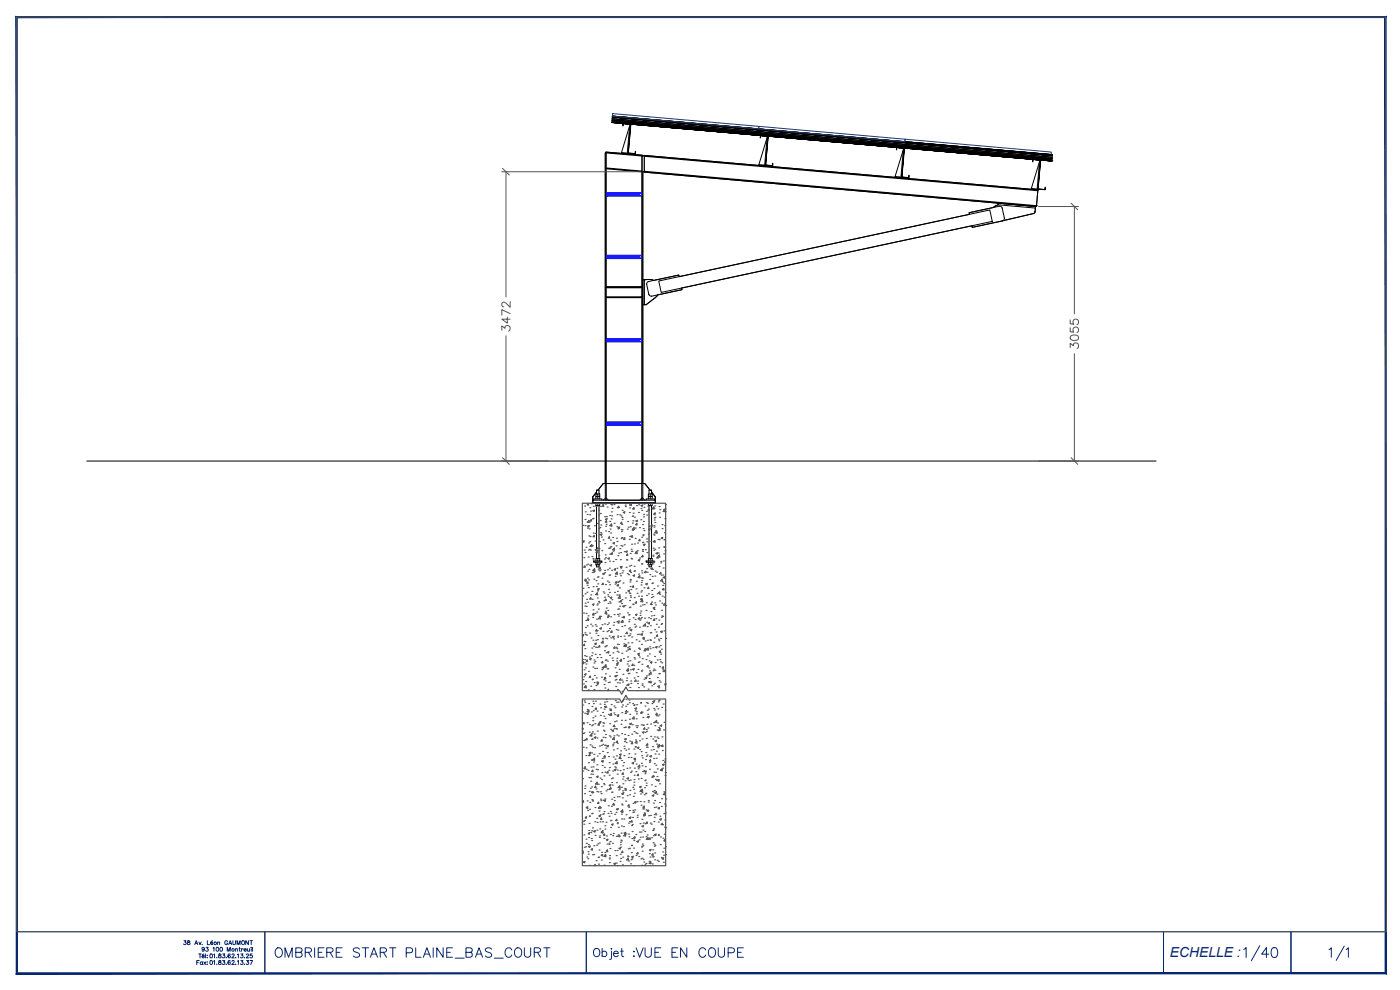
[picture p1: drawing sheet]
<svg xmlns="http://www.w3.org/2000/svg" width="420mm" height="297mm" viewBox="0 0 420 297" stroke-linecap="round" stroke-linejoin="round" font-family="sans-serif">
<defs><g id="words">
<text font-size="6.6" fill="#545454" x="324.9" y="106.2" transform="rotate(-90 324.9 106.2)">3055</text>
<text font-size="6.2" fill="#545454" x="154.2" y="100.9" transform="rotate(-90 154.2 100.9)">3472</text>
<g font-size="6.2" fill="#04276e">
<text x="81.5" y="288.6">OMBRIERE START PLAINE_BAS_COURT</text>
<text x="189.8" y="288.6">VUE EN COUPE</text>
</g>
<text font-size="4.1" fill="#04276e" x="351.1" y="287.3">ECHELLE :</text>
</g></defs>
<!-- layer: ACIER_VISIBLE -->
<g fill="none" stroke="#000" stroke-width=".3">
<path d="M187 37l2.3 .2-.7 8.7 2 .2 .1-.7-.1 .8-2.1-.2 .8-8.7-2.3-.2-.1 .7zM189 37.7l-.7 8.2-1.8-.1v.2l2 .2v-.2M189 37.7h.2M189 37.7l-2.5 8.1M228.2 40.6l2.3 .3-.7 8.6 2 .2 .1-.7v.7l-2.2-.1 .8-8.7-2.2-.2-.1 .7zM230.2 41.3l-.7 8.2-1.7-.1-.1 .2 2 .2v-.2M230.2 41.3h.3M230.2 41.3l-2.4 8.1M269.1 44.2l2.3 .2-.7 8.7 2 .2 .1-.7v.7l-2.2-.1 .8-8.7-2.3-.2-.1 .7zM271.1 44.9l-.7 8.2-1.8-.1v.2l2 .2v-.2M271.1 44.9h.2M271.1 44.9l-2.5 8.1"/>
<path d="M310 47.8l2.3 .2-.7 8.7 2 .2 .1-.7-.1 .7-2.1-.2 .8-8.6-2.3-.2-.1 .7zM311.5 56.7v.3M312 48.5l-.7 8.2-1.8-.2v.3M312 48.5h.2M312 48.5l-2.5 8"/>
</g>
<!-- layer: 0 -->
<g fill="none" stroke="#000" stroke-width=".3">
<path d="M181.8 45.6l11 1v.2l-11-.9zM181.8 45.6l11 1v.2l.6-.2 118.1 10.4-.5 5-118.1-10.5v93.6h.6l1.6 2h.4v.5l1.2 1.5v1.9h-18.8v-1.9l1.1-1.5v-.5h.5l1.5-2h.7zM182.1 50.4l10.4 .9v.3l-10.4-.9zM192.9 46.8l.5-.1v4.8h-.5M192.9 46.8h-.3v103.3M192.9 46.8v103.3M193.4 51.4h.1M193.4 46.6l118.1 10.4v.2l-118.1-10.3zM193.4 51.4l117.7 10.3-.1 .3-117.6-10.3zM311.5 57.2l-.4 4.5M298.4 62l-.2 .2-7.3 1.6 .1 .5-87.2 18.7-.1-.5-7.6 1.6M299.5 61.5l-1.1 .5 1.1-.5 .1-.6 11.2 1-.2 1.7"/>
<path d="M299.6 60.9l11.2 1-.1 .5-11.2-.9zM300 61.9l-9.1 1.9 .1 .5M300 61.9l.7 .4 .7 3.2-.2 .6-9.4 2.1-.1-.5M301 66.2l9.2-2.1-18.4 4.1-.1-.5-87.2 18.7 .2 .5-7.3 1.6-.3 .4M310.6 63.6l-.4 .5zM310.7 62.4l-.1 1.2M311.1 61.7h.1M182.1 86h10.4v.3h-10.4zM182.1 89.1h10.4v.2h-10.4zM192.9 83.9h.5v7.5h-.5M192.9 91.4h1l3.2-2.5-3.2 2.5h-.5M195.2 83.9h-2.3v7.5"/>
<path d="M195.2 83.9h-1.8M195.2 83.9l.9 .2zM197.7 84.3l99.4-21.3 .7 3.4-99.4 21.3zM203.8 83l-.1-.5-9.4 2.2-.2 .7 .6 2.9 .2 .4 .6 .2M204.5 86.4l.2 .5-9.2 2M177.9 151h18.8v-.2h-9.2v.2M177.9 151v-.2h9.1v.2M177.9 150.1h18.8v.7h-18.8zM178.2 150.1v-.4h2.5v.4M178.8 149.7v-.7h1.2v.7M178.8 148.2h1.2v.8h-1.2zM178.8 151v.7h1.2v-.7"/>
<path d="M179 147.6l-1.1 1.5v1M179 148.2v-1.1h.8v1.1M179 151.7v15.9M179.4 148.2v1.5M179.4 151v.7M179.8 151.7v15.9M181.7 150.1v-104.2h.2v104.2M181.7 145.1h-.7l-1.5 2M181.7 149.5l-.7 .6M181.9 149.5l.7 .6h9.4l.6-.6M181.9 145.1h10.7M187.3 150.8v.2"/>
<path d="M192.9 145.1h.6l1.6 2M192.9 149.5l.6 .6M193.9 150.1v-.4h2.5v.4M194.6 149.7v-.7h1.1v.7M194.6 148.2h1.1v.8h-1.1zM194.6 151v.7h1.1v-.7M194.8 148.2v-1.1h.7v1.1M194.8 151.7v15.9M195.2 148.2v1.5M195.2 151v.7M195.5 147.6l1.2 1.5v1M195.5 151.7v15.9"/>
<path d="M178.2 168.3h2.5v.4h-2.5zM178.8 168.7v.7h1.2v-.7M178.8 168.3v-.7h1.2v.7M179 169.4v.7h.8v-.7M179.4 167.6v.7M179.4 168.7v.7M193.9 168.3h2.5v.4h-2.5zM194.6 168.7v.7h1.1v-.7M194.6 168.3v-.7h1.1v.7M194.8 169.4v.7h.7v-.7M195.2 167.6v.7M195.2 168.7v.7"/>
</g>
<!-- layer: 0_S_121_Fondations_puit -->
<g fill="none" stroke="#545454" stroke-width=".36">
<path d="M176.6 151.1l-.3 .4h.3M177.4 155.9l-.3 .3 .4 .1M181.1 151.5l-.3 .4h.4M182 156.3l-.3 .3 .4 .1M185.7 151.9l-.3 .4h.3M186.6 156.7l-.4 .3 .4 .1M190.2 152.3l-.3 .4h.4M191.1 157.1l-.3 .3 .4 .1M194.8 152.7l-.3 .4h.4M195.7 157.5l-.4 .3 .4 .1M199.3 153.1l-.3 .4h.4M175.5 169.8l-.3 .4h.4"/>
<path d="M176.4 174.6l-.3 .3 .4 .1M177.3 179.4l-.3 .3 .4 .1M178.3 160.7l-.3 .3h.4M179.2 165.4l-.3 .4h.4M180.1 170.2l-.3 .4h.4M181 175l-.3 .4h.3M181.8 179.8l-.3 .3 .4 .1M182.9 161l-.3 .4h.3M183.8 165.8l-.3 .4h.3M184.6 170.6l-.3 .4h.4M185.5 175.4l-.3 .4h.4M187.4 161.4l-.3 .4h.4"/>
<path d="M188.3 166.2l-.3 .4h.4M189.2 171l-.3 .4h.4M190.1 175.8l-.3 .3 .4 .1M192 161.8l-.3 .4h.4M192.9 166.6l-.3 .4h.3M193.8 171.4l-.4 .4h.4M194.6 176.2l-.3 .3 .4 .1M196.6 162.2l-.4 .4 .4 .1M197.4 167l-.3 .4h.4M198.3 171.8l-.3 .4h.4M199.2 176.6l-.3 .3 .4 .1M175.4 193.3l-.3 .4"/>
<path d="M176.3 198.1l-.3 .3M178.2 184.1l-.3 .4M179 188.9l-.2 .4M179.9 193.7l-.3 .4M180.8 198.5l-.3 .3M182.7 184.5l-.3 .4M183.6 189.3l-.3 .4M184.5 194.1l-.3 .4M185.4 198.9l-.3 .3M186.4 180.2l-.3 .3 .4 .1M187.3 184.9l-.3 .4M188.2 189.7l-.3 .4"/>
<path d="M189 194.5l-.3 .3M189.9 199.3l-.3 .3M191 180.6l-.4 .3 .4 .1M191.8 185.3l-.3 .4M192.7 190.1l-.3 .4M193.6 194.9l-.3 .3M194.5 199.7l-.3 .3M195.5 181l-.3 .3 .4 .1M196.4 185.7l-.3 .4M197.3 190.5l-.3 .4M198.2 195.3l-.4 .4M199.8 181.7h.1"/>
<path d="M175.2 216.8l-.3 .3M177.1 202.8l-.3 .4M178.9 212.4l-.3 .4M179.8 217.2l-.3 .3M181.7 203.2l-.3 .4M183.5 212.8l-.3 .4M184.3 217.6l-.3 .3M186.2 203.7l-.3 .3M188 213.2l-.3 .4M188.9 218l-.3 .3M190.8 204l-.3 .4M192.6 213.6l-.3 .4"/>
<path d="M193.5 218.4l-.4 .3M195.4 204.4l-.3 .4M197.1 214l-.3 .4M198 218.8l-.3 .3M199 200.1l-.3 .3M199.8 205l-.2 .2M176.1 221.6l-.3 .3M177 226.3l-.3 .4M177.9 231.1l-.3 .4M178.8 235.9l-.3 .3M180.7 222l-.3 .3M181.5 226.7l-.2 .4"/>
<path d="M182.4 231.5l-.3 .4M183.3 236.3l-.3 .4M185.2 222.4l-.3 .3M186.1 227.1l-.3 .4M187 231.9l-.3 .4M187.9 236.7l-.3 .4M189.8 222.7l-.3 .4M190.7 227.5l-.3 .4M191.5 232.3l-.3 .4M192.4 237.1l-.3 .4M194.3 223.1l-.3 .4M195.2 227.9l-.3 .4"/>
<path d="M196.1 232.7l-.3 .4M197 237.5l-.3 .3M198.9 223.5l-.3 .4M199.8 228.3l-.3 .4M175.1 240.3l-.3 .3M176 245l-.3 .4M176.8 249.8l-.2 .4M177.7 254.6l-.3 .4M178.6 259.4l-.3 .3M179.6 240.7l-.3 .3M180.5 245.4l-.3 .4M181.4 250.2l-.3 .4"/>
<path d="M182.3 255l-.3 .4M184.2 241.1l-.3 .3M185.1 245.8l-.3 .4M185.9 250.6l-.2 .4M186.8 255.4l-.3 .4M188.7 241.5l-.3 .3M189.6 246.2l-.3 .4M190.5 251l-.3 .4M191.4 255.8l-.3 .4M193.3 241.9l-.3 .3M194.2 246.6l-.3 .4M195.1 251.4l-.3 .4"/>
<path d="M195.9 256.2l-.3 .3M197.9 242.3l-.4 .3M198.7 247l-.3 .4M199.6 251.8l-.3 .4"/>
</g>
<circle cx="199.8" cy="181.7" r=".18" fill="#545454"/>
<g fill="none" stroke="#545454" stroke-width=".36">
<path d="M176.4 157.8l.4-.1-.1 .4zM176.6 151.1v.4M176.7 156.2l.1 .5h-.5zM177.4 155.9l.1 .4M177.9 153.2l.5-.1-.1 .3zM181.1 151.5l.1 .4M181.7 155.8l.5-.2-.1 .4zM182 156.3l.1 .4M183.3 151.2l.4-.2-.1 .4zM183.5 157.2l.1 .6-.6-.1zM185.5 158.4l.5-.2-.2 .4zM185.7 151.9v.4"/>
<path d="M186.6 156.7v.4M187.1 153.7l.4-.1-.1 .4zM189.5 151v.6l-.5-.1zM190.2 152.3l.1 .4M190.3 158.2l.1 .7-.6-.1zM190.9 156.3l.4-.2-.1 .4zM191.1 157.1l.1 .4M192.4 151.7l.4-.2-.1 .4zM194.6 158.9l.5-.2-.1 .4zM194.8 152.7l.1 .4M195.7 157.5v.4M195.7 152.6l.5-.5 .1 .6z"/>
<path d="M196.2 154.2l.4-.1-.1 .4zM196.6 159.8l.5-.5v.6zM199.3 153.1l.1 .4M174.9 162.4l.4-.1-.1 .4zM175.5 169.8l.1 .4M175.6 174.2l.4-.2-.1 .4zM176.4 174.6l.1 .4M177.1 169.6l.4-.2-.1 .4zM177.3 179.4l.1 .4M177.6 163.4l.1 .6-.6-.1zM177.9 171.1l.5-.5 .1 .6zM178.3 160.7l.1 .3"/>
<path d="M178.6 165l.5-.2-.1 .4zM179.2 165.4l.1 .4M179.3 177.9v.6l-.5-.1zM179.3 176.8l.5-.2-.1 .4zM180.1 170.2l.1 .4M180.2 160.4l.4-.2-.1 .4zM180.9 172.2l.4-.2-.1 .4zM181 175v.4M181.8 179.8l.1 .4M182.4 167.6l.5-.2-.1 .4zM182.9 161v.4M183.1 179.3l.5-.1-.1 .3z"/>
<path d="M183.8 165.8v.4M184 162.9l.4-.1-.1 .4zM184.4 164.5v.5h-.5zM184.6 170.6l.1 .4M184.7 174.7l.4-.2-.1 .4zM185.2 171.7l.1 .6-.6-.1zM185.5 175.4l.1 .4M186.1 178.9v.6l-.6-.1zM186.2 170.1l.5-.1-.2 .3zM187.4 161.4l.1 .4M187.8 165.5l.4-.2-.1 .4zM188.3 166.2l.1 .4"/>
<path d="M188.5 177.3l.4-.2-.1 .4zM189.2 171l.1 .4M189.3 160.9l.5-.2-.2 .4zM190 172.7l.5-.2-.2 .4zM190.1 175.8l.1 .4M191.1 165.5l.1 .6-.6-.1zM191.6 168.1l.4-.2-.1 .4zM192 161.8l.1 .4M192 172.7v.6l-.5-.1zM192.3 179.8l.4-.1-.1 .4zM192.9 166.6v.4M193.1 163.5l.4-.2-.1 .4z"/>
<path d="M193.8 171.4v.4M193.8 175.2l.4-.1-.1 .4zM194.6 176.2l.1 .4M195.3 170.6l.5-.1-.1 .3zM196.6 162.2v.5M196.9 166l.4-.2-.1 .4zM197.4 167l.1 .4M197.6 177.8l.4-.2-.1 .4zM197.9 166.5l.1 .6h-.6zM198.3 171.8l.1 .4M198.4 161.4l.5-.1-.1 .3zM198.8 173.8v.6l-.5-.1z"/>
<path d="M199.1 173.2l.5-.2-.1 .4zM199.2 176.6l.1 .4M174.8 198.8l.2-.3 .1 .6h-.3M174.8 190.6l.4-.2-.2 .4-.2-.2M175.4 193.3l.1 .4h-.4M176.3 198.1v.4l-.3-.1M176.3 186l.4-.2-.1 .4zM177 197.7l.4-.1-.1 .4zM177.8 181.4l.4-.2-.1 .4zM178.2 184.1v.4h-.3M178.5 193.2l.4-.2-.1 .4zM179 188.9l.1 .4h-.3"/>
<path d="M179.9 193.7l.1 .4h-.4M180 188.5l.5-.1-.1 .4zM180.1 185.1l.1 .6-.6-.1zM180.8 198.5l.1 .4-.4-.1M181 192.3v.6h-.5zM181.6 183.9l.4-.1-.1 .4zM181.8 199.6l.1 .6-.6-.1zM182.3 195.7l.4-.2-.1 .4zM182.7 184.5l.1 .4h-.4M183.6 189.3l.1 .4h-.4M183.8 191.1l.5-.2-.2 .4zM184.5 194.1l.1 .4h-.4"/>
<path d="M185.4 198.9v.4l-.3-.1M185.4 186.5l.4-.2-.1 .4zM186.1 198.3l.4-.2-.1 .4zM186.4 180.2l.1 .4M186.9 186.1l.1 .7-.6-.1zM186.9 181.9l.5-.2-.2 .4zM187.3 184.9l.1 .4h-.4M187.6 193.7l.5-.2-.2 .4zM187.7 193.4l.1 .6-.6-.1zM188.2 189.7v.4h-.3M189 194.5l.1 .4-.4-.1M189.2 189l.4-.1-.1 .4z"/>
<path d="M189.9 199.3l.1 .4-.4-.1M190.7 184.5l.5-.2-.2 .4zM191 180.6v.4M191.4 196.2l.5-.2-.2 .4zM191.8 185.3l.1 .4h-.4M192.3 180.5l.5-.5 .1 .6zM192.7 190.1l.1 .4h-.4M193 191.6l.4-.2-.1 .4zM193.2 187.7l.5-.5v.6zM193.6 194.9l.1 .4-.4-.1M194.5 199.7l.1 .4-.4-.1M194.5 194.4l.1 .6h-.6z"/>
<path d="M194.5 187l.4-.2-.1 .4zM195.2 198.8l.4-.2-.1 .4zM195.5 181l.1 .4M196 182.4l.5-.2-.1 .4zM196.4 185.7l.1 .4h-.4M196.7 194.2l.5-.2-.1 .4zM197.3 190.5l.1 .4h-.4M198.2 195.3v.4h-.4M198.3 189.6l.4-.2-.1 .4zM199.6 181l.1 .6-.6-.1zM174.8 218.6h.2l-.2 .3M175.2 216.8l.1 .4-.4-.1"/>
<path d="M175.4 202.4l.5-.2-.2 .4zM175.9 205.8v.6l-.5-.1zM176.1 214.1l.5-.1-.2 .3zM176.7 213l.1 .6-.6-.1zM177.1 202.8l.1 .4h-.4M178.9 212.4l.1 .4h-.4M179.2 204.9l.4-.1-.1 .3zM179.8 217.2l.1 .4-.4-.1M179.9 216.7l.4-.2-.1 .4zM180.7 200.3l.5-.2-.1 .4zM181.4 212.1l.5-.2-.1 .4zM181.7 203.2l.1 .5-.4-.1"/>
<path d="M182.2 207.2l.4-.4 .1 .4M183.5 212.8v.4h-.3M183.5 214l.1 .7-.6-.1zM183.7 219.2l.4-.1-.1 .3zM184.3 217.6l.1 .4-.4-.1M184.5 202.9l.5-.2-.2 .4zM185.2 214.6l.5-.1-.2 .3zM186.2 203.7l.1 .3h-.4M187.1 209.9v.3l-.1-.1M188 213.2l.1 .4h-.4M188.3 205.4l.5-.1-.2 .3zM188.6 200.6v.6h-.5z"/>
<path d="M188.9 218l.1 .4-.4-.1M189 217.2l.5-.2-.2 .4zM189.9 200.8l.4-.2-.1 .4zM190.2 215.1l.1 .6-.5-.1zM190.6 212.6l.4-.2-.1 .4zM190.8 204l.1 .4h-.4M192.6 213.6v.4h-.3M192.8 219.7l.5-.1-.2 .3zM193.4 218.4l.1 .4-.4-.1M193.7 203.4l.4-.2-.1 .4zM194.4 215.1l.4-.1-.1 .4zM195.3 201.7l.1 .6-.5-.1z"/>
<path d="M195.4 204.4v.4h-.3M195.9 210.5l.4-.1-.1 .3zM197 216.2l.1 .6-.6-.1zM197.1 214l.1 .4h-.4M197.4 205.9l.5-.1-.1 .3zM198 218.8l.1 .4-.4-.1M198.1 217.7l.5-.2-.1 .4zM199 201.3l.4-.1-.1 .3zM199 200.1l.1 .4-.4-.1M199.6 205.2h.2M199.8 213.1v.1M175.3 230.5l.4-.2-.1 .4z"/>
<path d="M176.1 221.6l.1 .4-.4-.1M176.8 225.9l.4-.2-.1 .4zM177 226.3l.1 .4h-.4M177 220.8l.5-.6 .1 .6zM177.5 237.7l.4-.2-.1 .4zM177.9 231.1v.4h-.3M177.9 228l.5-.5 .1 .6zM178.4 221.3l.4-.2-.1 .4zM178.8 235.9v.4l-.3-.1M179 233.1l.5-.2-.1 .4zM179.2 234.7l.1 .6-.6-.1zM180.6 228.4l.4-.1-.1 .4z"/>
<path d="M180.7 222v.4l-.3-.1M181.5 226.7l.1 .4h-.3M182.1 223.8l.5-.1-.1 .4zM182.4 231.5l.1 .4h-.4M182.8 235.6l.5-.2-.1 .4zM183.3 236.3l.1 .4h-.4M184.3 221.3l.1 .6-.6-.1zM184.4 231l.4-.2-.1 .4zM185.2 228.5v.6h-.5zM185.2 222.4l.1 .3h-.4M185.5 236.3l.5-.5 .1 .6zM185.9 226.4l.5-.2-.2 .4z"/>
<path d="M186.1 227.1l.1 .4h-.4M186.6 238.2l.5-.2-.2 .4zM187 231.9v.4h-.3M187.5 221.8l.4-.2-.1 .4zM187.9 236.7v.4h-.3M188.2 233.6l.4-.2-.1 .4zM189.7 228.9l.5-.1-.2 .4zM189.8 222.7v.4h-.3M190.7 227.5v.4h-.3M191.1 222.3l.1 .6-.6-.1zM191.3 224.4l.4-.2-.1 .4zM191.5 232.3l.1 .4h-.4"/>
<path d="M191.9 229.6l.1 .6-.5-.1zM192 236.1l.4-.1-.1 .3zM192.3 237.3l.5-.5v.6zM192.4 237.1l.1 .4h-.4M193.5 231.5l.5-.2-.2 .4zM194.3 223.1l.1 .4h-.4M195.1 226.9l.4-.2-.1 .4zM195.2 227.9l.1 .4h-.4M195.7 238.7l.5-.2-.1 .4zM196.1 232.7l.1 .4h-.4M196.6 222.3l.4-.2-.1 .4zM197 237.5v.4l-.3-.1"/>
<path d="M197.3 234.1l.5-.2-.2 .4zM197.9 223.4l.1 .6-.6-.1zM198.7 230.6l.1 .6-.6-.1zM198.8 229.5l.5-.2-.1 .4zM198.9 223.5l.1 .5-.4-.1M199.5 228.7h.3M199.6 237.9v.6l-.5-.1zM199.8 228.3v.1M174.8 255.6l.2-.2v.6l-.2-.1M174.8 246.7v.3M175.1 240.3l.1 .4-.4-.1M175.1 258.6l.5-.1-.2 .4z"/>
<path d="M176 245v.4h-.3M176 242.3l.4-.2-.1 .4zM176.7 254l.4-.1-.1 .3zM176.8 249.8l.1 .4h-.3M177.7 254.6l.1 .4h-.4M178.2 249.4l.4-.2-.1 .4zM178.3 259.7h.1M178.6 259.4l.1 .3M179.6 240.7l.1 .4-.4-.1M179.7 244.8l.5-.1-.1 .3zM180.1 241.9v.7l-.5-.1zM180.4 256.6l.5-.2-.1 .4z"/>
<path d="M180.5 245.4l.1 .4h-.4M180.9 249.2l.1 .6-.6-.1zM181.3 240.2l.4-.2-.1 .4zM181.4 250.2l.1 .4h-.4M181.8 256.4v.6l-.5-.1zM182 252l.4-.2-.1 .4zM182.3 255l.1 .4h-.4M183.5 247.4l.5-.2-.1 .4zM184.2 241.1l.1 .4-.4-.1M184.2 259.2l.5-.2-.1 .4zM185.1 245.8v.4h-.3M185.1 242.8l.4-.2-.1 .4z"/>
<path d="M185.8 254.5l.4-.1-.1 .3zM185.9 250.6l.1 .4h-.3M186.8 255.4l.1 .4h-.4M186.8 243l.1 .6-.5-.1zM187.3 249.9l.5-.1-.2 .4zM187.7 250.2v.6l-.5-.1zM188.5 257.5l.1 .6-.6-.1zM188.7 241.5l.1 .4-.4-.1M188.9 245.3l.4-.1-.1 .3zM189.6 257.1l.4-.2-.1 .4zM189.6 246.2l.1 .4h-.4M190.4 240.7l.5-.2-.2 .4z"/>
<path d="M190.5 251l.1 .4h-.4M191.1 252.5l.5-.2-.2 .4zM191.4 255.8l.1 .4h-.4M192.7 247.9l.4-.2-.1 .4zM193.3 241.9l.1 .4-.4-.1M193.5 259.7h-.1l.4-.2-.1 .2M193.6 244.1l.1 .6-.6-.1zM194.2 246.6l.1 .4h-.4M194.2 243.3l.5-.2-.2 .4zM194.5 251.3v.6l-.5-.1zM194.9 255l.5-.1-.2 .4zM195.1 251.4v.4h-.3"/>
<path d="M195.3 258.5l.1 .6-.6-.1zM195.9 256.2l.1 .4-.4-.1M196.5 250.5l.4-.2-.1 .4zM197.9 242.3v.4l-.4-.1M198 245.8l.5-.1-.2 .3zM198.7 257.6l.5-.2-.2 .4zM198.7 247l.1 .4h-.4M199.6 251.8l.1 .4h-.4M199.8 241.1l-.2 .1 .2 .2"/>
</g>
<g fill="#545454">
<circle cx="177" cy="152.3" r=".18"/>
<circle cx="177" cy="154.5" r=".18"/>
<circle cx="180.3" cy="151.9" r=".18"/>
<circle cx="176.9" cy="156.6" r=".18"/>
<circle cx="180.2" cy="154.1" r=".18"/>
<circle cx="183.6" cy="151.5" r=".18"/>
<circle cx="176.8" cy="158.7" r=".18"/>
<circle cx="180.1" cy="156.2" r=".18"/>
<circle cx="183.5" cy="153.6" r=".18"/>
<circle cx="186.8" cy="151" r=".18"/>
<circle cx="176.7" cy="160.8" r=".18"/>
<circle cx="180" cy="158.3" r=".18"/>
<circle cx="183.4" cy="155.7" r=".18"/>
<circle cx="186.7" cy="153.1" r=".18"/>
<circle cx="176.7" cy="162.9" r=".18"/>
<circle cx="179.9" cy="160.4" r=".18"/>
<circle cx="183.3" cy="157.8" r=".18"/>
<circle cx="186.7" cy="155.2" r=".18"/>
<circle cx="189.9" cy="152.7" r=".18"/>
<circle cx="176.6" cy="165" r=".18"/>
<circle cx="179.9" cy="162.5" r=".18"/>
<circle cx="183.2" cy="159.9" r=".18"/>
<circle cx="186.6" cy="157.4" r=".18"/>
<circle cx="189.9" cy="154.8" r=".18"/>
<circle cx="193.3" cy="152.2" r=".18"/>
<circle cx="176.5" cy="167.1" r=".18"/>
<circle cx="179.8" cy="164.6" r=".18"/>
<circle cx="183.2" cy="162" r=".18"/>
<circle cx="186.5" cy="159.5" r=".18"/>
<circle cx="189.8" cy="157" r=".18"/>
<circle cx="193.2" cy="154.4" r=".18"/>
<circle cx="196.5" cy="151.8" r=".18"/>
<circle cx="176.4" cy="169.3" r=".18"/>
<circle cx="179.7" cy="166.7" r=".18"/>
<circle cx="183.1" cy="164.2" r=".18"/>
<circle cx="186.4" cy="161.6" r=".18"/>
<circle cx="189.7" cy="159.1" r=".18"/>
<circle cx="193.1" cy="156.5" r=".18"/>
<circle cx="196.4" cy="153.9" r=".18"/>
<circle cx="199.7" cy="151.4" r=".18"/>
<circle cx="176.4" cy="171.4" r=".18"/>
<circle cx="179.6" cy="168.9" r=".18"/>
<circle cx="183" cy="166.3" r=".18"/>
<circle cx="186.4" cy="163.7" r=".18"/>
<circle cx="189.6" cy="161.2" r=".18"/>
<circle cx="193" cy="158.6" r=".18"/>
<circle cx="196.3" cy="156" r=".18"/>
<circle cx="199.6" cy="153.5" r=".18"/>
<circle cx="176.3" cy="173.5" r=".18"/>
<circle cx="179.6" cy="171" r=".18"/>
<circle cx="182.9" cy="168.4" r=".18"/>
<circle cx="186.3" cy="165.8" r=".18"/>
<circle cx="189.6" cy="163.3" r=".18"/>
<circle cx="192.9" cy="160.7" r=".18"/>
<circle cx="196.3" cy="158.1" r=".18"/>
<circle cx="199.6" cy="155.6" r=".18"/>
<circle cx="176.2" cy="175.6" r=".18"/>
<circle cx="179.5" cy="173.1" r=".18"/>
<circle cx="182.9" cy="170.5" r=".18"/>
<circle cx="186.2" cy="167.9" r=".18"/>
<circle cx="189.5" cy="165.4" r=".18"/>
<circle cx="192.8" cy="162.8" r=".18"/>
<circle cx="196.2" cy="160.3" r=".18"/>
<circle cx="199.5" cy="157.7" r=".18"/>
<circle cx="176.1" cy="177.7" r=".18"/>
<circle cx="179.4" cy="175.2" r=".18"/>
<circle cx="182.8" cy="172.6" r=".18"/>
<circle cx="186.1" cy="170" r=".18"/>
<circle cx="189.4" cy="167.5" r=".18"/>
<circle cx="192.8" cy="164.9" r=".18"/>
<circle cx="196.1" cy="162.4" r=".18"/>
<circle cx="199.4" cy="159.8" r=".18"/>
<circle cx="176" cy="179.8" r=".18"/>
<circle cx="179.3" cy="177.3" r=".18"/>
<circle cx="182.7" cy="174.7" r=".18"/>
<circle cx="186" cy="172.2" r=".18"/>
<circle cx="189.3" cy="169.6" r=".18"/>
<circle cx="192.7" cy="167" r=".18"/>
<circle cx="196" cy="164.5" r=".18"/>
<circle cx="199.3" cy="162" r=".18"/>
<circle cx="176" cy="181.9" r=".18"/>
<circle cx="179.3" cy="179.4" r=".18"/>
<circle cx="182.6" cy="176.8" r=".18"/>
<circle cx="186" cy="174.3" r=".18"/>
<circle cx="189.3" cy="171.8" r=".18"/>
<circle cx="192.6" cy="169.1" r=".18"/>
<circle cx="196" cy="166.6" r=".18"/>
<circle cx="199.2" cy="164.1" r=".18"/>
<circle cx="175.9" cy="184.1" r=".18"/>
<circle cx="179.2" cy="181.5" r=".18"/>
<circle cx="182.5" cy="179" r=".18"/>
<circle cx="185.9" cy="176.4" r=".18"/>
<circle cx="189.2" cy="173.9" r=".18"/>
<circle cx="192.6" cy="171.3" r=".18"/>
<circle cx="195.9" cy="168.7" r=".18"/>
<circle cx="199.2" cy="166.2" r=".18"/>
<circle cx="175.8" cy="186.2" r=".18"/>
<circle cx="179.1" cy="183.6" r=".18"/>
<circle cx="182.5" cy="181.1" r=".18"/>
<circle cx="185.8" cy="178.5" r=".18"/>
<circle cx="189.1" cy="176" r=".18"/>
<circle cx="192.5" cy="173.4" r=".18"/>
<circle cx="195.8" cy="170.8" r=".18"/>
<circle cx="199.1" cy="168.3" r=".18"/>
<circle cx="175.7" cy="188.3" r=".18"/>
<circle cx="179" cy="185.8" r=".18"/>
<circle cx="182.4" cy="183.2" r=".18"/>
<circle cx="185.7" cy="180.6" r=".18"/>
<circle cx="189" cy="178.1" r=".18"/>
<circle cx="192.4" cy="175.5" r=".18"/>
<circle cx="195.7" cy="172.9" r=".18"/>
<circle cx="199" cy="170.4" r=".18"/>
<circle cx="175.7" cy="190.4" r=".18"/>
<circle cx="178.9" cy="187.9" r=".18"/>
<circle cx="182.3" cy="185.3" r=".18"/>
<circle cx="185.7" cy="182.7" r=".18"/>
<circle cx="188.9" cy="180.2" r=".18"/>
<circle cx="192.3" cy="177.6" r=".18"/>
<circle cx="195.6" cy="175.1" r=".18"/>
<circle cx="198.9" cy="172.5" r=".18"/>
<circle cx="175.6" cy="192.5" r=".18"/>
<circle cx="178.9" cy="190" r=".18"/>
<circle cx="182.2" cy="187.4" r=".18"/>
<circle cx="185.6" cy="184.8" r=".18"/>
<circle cx="188.9" cy="182.3" r=".18"/>
<circle cx="192.2" cy="179.7" r=".18"/>
<circle cx="195.6" cy="177.2" r=".18"/>
<circle cx="198.9" cy="174.7" r=".18"/>
<circle cx="175.5" cy="194.6" r=".18"/>
<circle cx="178.8" cy="192.1" r=".18"/>
<circle cx="182.2" cy="189.5" r=".18"/>
<circle cx="185.5" cy="187" r=".18"/>
<circle cx="188.8" cy="184.4" r=".18"/>
<circle cx="192.2" cy="181.8" r=".18"/>
<circle cx="195.5" cy="179.3" r=".18"/>
<circle cx="198.8" cy="176.8" r=".18"/>
<circle cx="175.4" cy="196.7" r=".18"/>
<circle cx="178.7" cy="194.2" r=".18"/>
<circle cx="182.1" cy="191.6" r=".18"/>
<circle cx="185.4" cy="189.1" r=".18"/>
<circle cx="188.7" cy="186.5" r=".18"/>
<circle cx="192.1" cy="183.9" r=".18"/>
<circle cx="195.4" cy="181.4" r=".18"/>
<circle cx="198.7" cy="178.9" r=".18"/>
<circle cx="175.3" cy="198.8" r=".18"/>
<circle cx="178.6" cy="196.3" r=".18"/>
<circle cx="182" cy="193.7" r=".18"/>
<circle cx="185.4" cy="191.2" r=".18"/>
<circle cx="188.6" cy="188.7" r=".18"/>
<circle cx="192" cy="186.1" r=".18"/>
<circle cx="195.3" cy="183.5" r=".18"/>
<circle cx="198.6" cy="181" r=".18"/>
<circle cx="175.3" cy="201" r=".18"/>
<circle cx="178.6" cy="198.4" r=".18"/>
<circle cx="181.9" cy="195.9" r=".18"/>
<circle cx="185.3" cy="193.3" r=".18"/>
<circle cx="188.6" cy="190.8" r=".18"/>
<circle cx="191.9" cy="188.2" r=".18"/>
<circle cx="195.3" cy="185.6" r=".18"/>
<circle cx="198.5" cy="183.1" r=".18"/>
<circle cx="175.2" cy="203.1" r=".18"/>
<circle cx="178.5" cy="200.6" r=".18"/>
<circle cx="181.9" cy="198" r=".18"/>
<circle cx="185.2" cy="195.4" r=".18"/>
<circle cx="188.5" cy="192.9" r=".18"/>
<circle cx="191.9" cy="190.3" r=".18"/>
<circle cx="195.2" cy="187.7" r=".18"/>
<circle cx="198.5" cy="185.2" r=".18"/>
<circle cx="175.1" cy="205.2" r=".18"/>
<circle cx="178.4" cy="202.7" r=".18"/>
<circle cx="181.8" cy="200.1" r=".18"/>
<circle cx="185.1" cy="197.5" r=".18"/>
<circle cx="188.4" cy="195" r=".18"/>
<circle cx="191.8" cy="192.4" r=".18"/>
<circle cx="195.1" cy="189.9" r=".18"/>
<circle cx="198.4" cy="187.3" r=".18"/>
<circle cx="178.3" cy="204.8" r=".18"/>
<circle cx="181.7" cy="202.2" r=".18"/>
<circle cx="185" cy="199.6" r=".18"/>
<circle cx="188.3" cy="197.1" r=".18"/>
<circle cx="191.7" cy="194.5" r=".18"/>
<circle cx="195" cy="192" r=".18"/>
<circle cx="198.3" cy="189.4" r=".18"/>
<circle cx="178.2" cy="206.9" r=".18"/>
<circle cx="181.6" cy="204.3" r=".18"/>
<circle cx="185" cy="201.7" r=".18"/>
<circle cx="188.2" cy="199.2" r=".18"/>
<circle cx="191.6" cy="196.6" r=".18"/>
<circle cx="195" cy="194.1" r=".18"/>
<circle cx="198.2" cy="191.6" r=".18"/>
<circle cx="174.9" cy="211.5" r=".18"/>
<circle cx="181.5" cy="206.4" r=".18"/>
<circle cx="184.9" cy="203.9" r=".18"/>
<circle cx="188.2" cy="201.3" r=".18"/>
<circle cx="191.5" cy="198.8" r=".18"/>
<circle cx="194.9" cy="196.2" r=".18"/>
<circle cx="198.2" cy="193.7" r=".18"/>
<circle cx="174.8" cy="213.6" r=".18"/>
<circle cx="178.1" cy="211.1" r=".18"/>
<circle cx="184.8" cy="206" r=".18"/>
<circle cx="188.1" cy="203.5" r=".18"/>
<circle cx="191.5" cy="200.9" r=".18"/>
<circle cx="194.8" cy="198.3" r=".18"/>
<circle cx="198.1" cy="195.8" r=".18"/>
<circle cx="178" cy="213.2" r=".18"/>
<circle cx="181.4" cy="210.7" r=".18"/>
<circle cx="188" cy="205.6" r=".18"/>
<circle cx="191.4" cy="203" r=".18"/>
<circle cx="194.7" cy="200.4" r=".18"/>
<circle cx="198" cy="197.9" r=".18"/>
<circle cx="177.9" cy="215.4" r=".18"/>
<circle cx="181.3" cy="212.8" r=".18"/>
<circle cx="184.7" cy="210.2" r=".18"/>
<circle cx="191.3" cy="205.1" r=".18"/>
<circle cx="194.6" cy="202.5" r=".18"/>
<circle cx="197.9" cy="200" r=".18"/>
<circle cx="177.9" cy="217.5" r=".18"/>
<circle cx="181.2" cy="214.9" r=".18"/>
<circle cx="184.6" cy="212.3" r=".18"/>
<circle cx="191.2" cy="207.2" r=".18"/>
<circle cx="194.6" cy="204.6" r=".18"/>
<circle cx="197.9" cy="202.1" r=".18"/>
<circle cx="187.9" cy="209.8" r=".18"/>
<circle cx="177.8" cy="219.6" r=".18"/>
<circle cx="181.2" cy="217" r=".18"/>
<circle cx="184.5" cy="214.4" r=".18"/>
<circle cx="187.8" cy="211.9" r=".18"/>
<circle cx="194.5" cy="206.8" r=".18"/>
<circle cx="197.8" cy="204.2" r=".18"/>
<circle cx="177.7" cy="221.7" r=".18"/>
<circle cx="181.1" cy="219.1" r=".18"/>
<circle cx="184.4" cy="216.5" r=".18"/>
<circle cx="187.7" cy="214" r=".18"/>
<circle cx="191.1" cy="211.4" r=".18"/>
<circle cx="197.7" cy="206.4" r=".18"/>
<circle cx="177.6" cy="223.8" r=".18"/>
<circle cx="181" cy="221.2" r=".18"/>
<circle cx="184.3" cy="218.7" r=".18"/>
<circle cx="187.6" cy="216.1" r=".18"/>
<circle cx="191" cy="213.6" r=".18"/>
<circle cx="194.3" cy="211" r=".18"/>
<circle cx="177.5" cy="225.9" r=".18"/>
<circle cx="180.9" cy="223.3" r=".18"/>
<circle cx="184.3" cy="220.8" r=".18"/>
<circle cx="187.6" cy="218.3" r=".18"/>
<circle cx="190.9" cy="215.7" r=".18"/>
<circle cx="194.3" cy="213.1" r=".18"/>
<circle cx="197.5" cy="210.6" r=".18"/>
<circle cx="177.5" cy="228" r=".18"/>
<circle cx="180.8" cy="225.5" r=".18"/>
<circle cx="184.2" cy="222.9" r=".18"/>
<circle cx="187.5" cy="220.4" r=".18"/>
<circle cx="190.8" cy="217.8" r=".18"/>
<circle cx="194.2" cy="215.2" r=".18"/>
<circle cx="197.5" cy="212.7" r=".18"/>
<circle cx="177.4" cy="230.2" r=".18"/>
<circle cx="180.8" cy="227.6" r=".18"/>
<circle cx="184.1" cy="225" r=".18"/>
<circle cx="187.4" cy="222.5" r=".18"/>
<circle cx="190.8" cy="219.9" r=".18"/>
<circle cx="194.1" cy="217.3" r=".18"/>
<circle cx="197.4" cy="214.8" r=".18"/>
<circle cx="177.3" cy="232.3" r=".18"/>
<circle cx="180.7" cy="229.7" r=".18"/>
<circle cx="184" cy="227.1" r=".18"/>
<circle cx="187.3" cy="224.6" r=".18"/>
<circle cx="190.7" cy="222" r=".18"/>
<circle cx="194" cy="219.4" r=".18"/>
<circle cx="197.3" cy="216.9" r=".18"/>
<circle cx="177.2" cy="234.4" r=".18"/>
<circle cx="180.6" cy="231.8" r=".18"/>
<circle cx="184" cy="229.2" r=".18"/>
<circle cx="187.2" cy="226.7" r=".18"/>
<circle cx="190.6" cy="224.1" r=".18"/>
<circle cx="194" cy="221.6" r=".18"/>
<circle cx="197.2" cy="219" r=".18"/>
<circle cx="177.2" cy="236.5" r=".18"/>
<circle cx="180.6" cy="233.9" r=".18"/>
<circle cx="183.9" cy="231.3" r=".18"/>
<circle cx="187.2" cy="228.8" r=".18"/>
<circle cx="190.5" cy="226.2" r=".18"/>
<circle cx="193.9" cy="223.7" r=".18"/>
<circle cx="197.2" cy="221.2" r=".18"/>
<circle cx="177.1" cy="238.6" r=".18"/>
<circle cx="180.5" cy="236" r=".18"/>
<circle cx="183.8" cy="233.5" r=".18"/>
<circle cx="187.1" cy="230.9" r=".18"/>
<circle cx="190.5" cy="228.4" r=".18"/>
<circle cx="193.8" cy="225.8" r=".18"/>
<circle cx="197.1" cy="223.3" r=".18"/>
<circle cx="177" cy="240.7" r=".18"/>
<circle cx="180.4" cy="238.1" r=".18"/>
<circle cx="183.7" cy="235.6" r=".18"/>
<circle cx="187" cy="233.1" r=".18"/>
<circle cx="190.4" cy="230.5" r=".18"/>
<circle cx="193.7" cy="227.9" r=".18"/>
<circle cx="197" cy="225.4" r=".18"/>
<circle cx="176.9" cy="242.8" r=".18"/>
<circle cx="180.3" cy="240.2" r=".18"/>
<circle cx="183.6" cy="237.7" r=".18"/>
<circle cx="186.9" cy="235.2" r=".18"/>
<circle cx="190.3" cy="232.6" r=".18"/>
<circle cx="193.7" cy="230" r=".18"/>
<circle cx="196.9" cy="227.5" r=".18"/>
<circle cx="176.8" cy="244.9" r=".18"/>
<circle cx="180.2" cy="242.4" r=".18"/>
<circle cx="183.6" cy="239.8" r=".18"/>
<circle cx="186.9" cy="237.3" r=".18"/>
<circle cx="190.2" cy="234.7" r=".18"/>
<circle cx="193.6" cy="232.1" r=".18"/>
<circle cx="196.8" cy="229.6" r=".18"/>
<circle cx="176.8" cy="247.1" r=".18"/>
<circle cx="180.1" cy="244.5" r=".18"/>
<circle cx="183.5" cy="241.9" r=".18"/>
<circle cx="186.8" cy="239.4" r=".18"/>
<circle cx="190.2" cy="236.8" r=".18"/>
<circle cx="193.5" cy="234.2" r=".18"/>
<circle cx="196.8" cy="231.7" r=".18"/>
<circle cx="176.7" cy="249.2" r=".18"/>
<circle cx="180.1" cy="246.6" r=".18"/>
<circle cx="183.4" cy="244" r=".18"/>
<circle cx="186.7" cy="241.5" r=".18"/>
<circle cx="190.1" cy="238.9" r=".18"/>
<circle cx="193.4" cy="236.4" r=".18"/>
<circle cx="196.7" cy="233.8" r=".18"/>
<circle cx="176.6" cy="251.3" r=".18"/>
<circle cx="180" cy="248.7" r=".18"/>
<circle cx="183.3" cy="246.2" r=".18"/>
<circle cx="186.6" cy="243.6" r=".18"/>
<circle cx="190" cy="241" r=".18"/>
<circle cx="193.3" cy="238.5" r=".18"/>
<circle cx="196.6" cy="236" r=".18"/>
<circle cx="176.6" cy="253.4" r=".18"/>
<circle cx="179.9" cy="250.8" r=".18"/>
<circle cx="183.3" cy="248.2" r=".18"/>
<circle cx="186.5" cy="245.7" r=".18"/>
<circle cx="189.9" cy="243.1" r=".18"/>
<circle cx="193.3" cy="240.6" r=".18"/>
<circle cx="196.6" cy="238.1" r=".18"/>
<circle cx="176.5" cy="255.5" r=".18"/>
<circle cx="179.9" cy="252.9" r=".18"/>
<circle cx="183.2" cy="250.4" r=".18"/>
<circle cx="186.5" cy="247.8" r=".18"/>
<circle cx="189.8" cy="245.3" r=".18"/>
<circle cx="193.2" cy="242.7" r=".18"/>
<circle cx="196.5" cy="240.2" r=".18"/>
<circle cx="176.4" cy="257.6" r=".18"/>
<circle cx="179.8" cy="255" r=".18"/>
<circle cx="183.1" cy="252.5" r=".18"/>
<circle cx="186.4" cy="250" r=".18"/>
<circle cx="189.8" cy="247.4" r=".18"/>
<circle cx="193.1" cy="244.8" r=".18"/>
<circle cx="196.4" cy="242.3" r=".18"/>
<circle cx="199.8" cy="239.7" r=".18"/>
<circle cx="179.7" cy="257.2" r=".18"/>
<circle cx="183" cy="254.6" r=".18"/>
<circle cx="186.3" cy="252.1" r=".18"/>
<circle cx="189.7" cy="249.5" r=".18"/>
<circle cx="193" cy="246.9" r=".18"/>
<circle cx="196.3" cy="244.4" r=".18"/>
<circle cx="199.7" cy="241.8" r=".18"/>
<circle cx="179.6" cy="259.3" r=".18"/>
<circle cx="182.9" cy="256.7" r=".18"/>
<circle cx="186.2" cy="254.2" r=".18"/>
<circle cx="189.6" cy="251.6" r=".18"/>
<circle cx="193" cy="249.1" r=".18"/>
<circle cx="196.2" cy="246.5" r=".18"/>
<circle cx="199.6" cy="243.9" r=".18"/>
<circle cx="182.9" cy="258.8" r=".18"/>
<circle cx="186.2" cy="256.3" r=".18"/>
<circle cx="189.5" cy="253.7" r=".18"/>
<circle cx="192.9" cy="251.1" r=".18"/>
<circle cx="196.2" cy="248.6" r=".18"/>
<circle cx="199.5" cy="246" r=".18"/>
<circle cx="186.1" cy="258.4" r=".18"/>
<circle cx="189.5" cy="255.8" r=".18"/>
<circle cx="192.8" cy="253.3" r=".18"/>
<circle cx="196.1" cy="250.7" r=".18"/>
<circle cx="199.5" cy="248.2" r=".18"/>
<circle cx="189.4" cy="257.9" r=".18"/>
<circle cx="192.7" cy="255.4" r=".18"/>
<circle cx="196" cy="252.9" r=".18"/>
<circle cx="199.4" cy="250.3" r=".18"/>
<circle cx="192.6" cy="257.5" r=".18"/>
<circle cx="195.9" cy="255" r=".18"/>
<circle cx="199.3" cy="252.4" r=".18"/>
<circle cx="192.6" cy="259.6" r=".18"/>
<circle cx="195.9" cy="257.1" r=".18"/>
<circle cx="199.2" cy="254.5" r=".18"/>
<circle cx="195.8" cy="259.2" r=".18"/>
<circle cx="199.2" cy="256.6" r=".18"/>
<circle cx="199.1" cy="258.7" r=".18"/>
<circle cx="177.3" cy="151.1" r=".18"/>
<circle cx="175.7" cy="153.6" r=".18"/>
<circle cx="177.2" cy="153.4" r=".18"/>
<circle cx="179.7" cy="153" r=".18"/>
<circle cx="183.7" cy="152.5" r=".18"/>
<circle cx="185.3" cy="152.3" r=".18"/>
<circle cx="187.7" cy="152" r=".18"/>
<circle cx="191.7" cy="151.5" r=".18"/>
<circle cx="193.3" cy="151.2" r=".18"/>
<circle cx="175.6" cy="155.9" r=".18"/>
<circle cx="178" cy="155.5" r=".18"/>
<circle cx="182" cy="155" r=".18"/>
<circle cx="183.6" cy="154.8" r=".18"/>
<circle cx="186" cy="154.5" r=".18"/>
<circle cx="190" cy="154" r=".18"/>
<circle cx="191.6" cy="153.8" r=".18"/>
<circle cx="194" cy="153.4" r=".18"/>
<circle cx="198" cy="152.9" r=".18"/>
<circle cx="199.6" cy="152.7" r=".18"/>
<circle cx="176.3" cy="158.1" r=".18"/>
<circle cx="180.3" cy="157.5" r=".18"/>
<circle cx="181.9" cy="157.3" r=".18"/>
<circle cx="184.3" cy="157" r=".18"/>
<circle cx="188.3" cy="156.5" r=".18"/>
<circle cx="189.9" cy="156.3" r=".18"/>
<circle cx="192.3" cy="155.9" r=".18"/>
<circle cx="196.3" cy="155.4" r=".18"/>
<circle cx="197.9" cy="155.2" r=".18"/>
<circle cx="178.7" cy="160" r=".18"/>
<circle cx="180.3" cy="159.8" r=".18"/>
<circle cx="182.6" cy="159.5" r=".18"/>
<circle cx="186.7" cy="159" r=".18"/>
<circle cx="188.3" cy="158.8" r=".18"/>
<circle cx="190.6" cy="158.4" r=".18"/>
<circle cx="194.7" cy="157.9" r=".18"/>
<circle cx="196.3" cy="157.7" r=".18"/>
<circle cx="198.7" cy="157.4" r=".18"/>
<circle cx="177" cy="162.5" r=".18"/>
<circle cx="178.6" cy="162.3" r=".18"/>
<circle cx="181" cy="162" r=".18"/>
<circle cx="185" cy="161.5" r=".18"/>
<circle cx="186.6" cy="161.3" r=".18"/>
<circle cx="189" cy="161" r=".18"/>
<circle cx="193" cy="160.4" r=".18"/>
<circle cx="194.6" cy="160.2" r=".18"/>
<circle cx="197" cy="159.9" r=".18"/>
<circle cx="175.3" cy="165" r=".18"/>
<circle cx="176.9" cy="164.8" r=".18"/>
<circle cx="179.3" cy="164.5" r=".18"/>
<circle cx="183.3" cy="164" r=".18"/>
<circle cx="184.9" cy="163.8" r=".18"/>
<circle cx="187.3" cy="163.5" r=".18"/>
<circle cx="191.3" cy="162.9" r=".18"/>
<circle cx="192.9" cy="162.7" r=".18"/>
<circle cx="195.3" cy="162.4" r=".18"/>
<circle cx="199.3" cy="161.9" r=".18"/>
<circle cx="175.2" cy="167.3" r=".18"/>
<circle cx="177.6" cy="167" r=".18"/>
<circle cx="181.7" cy="166.5" r=".18"/>
<circle cx="183.2" cy="166.3" r=".18"/>
<circle cx="185.7" cy="166" r=".18"/>
<circle cx="189.7" cy="165.4" r=".18"/>
<circle cx="191.2" cy="165.2" r=".18"/>
<circle cx="193.7" cy="164.9" r=".18"/>
<circle cx="197.7" cy="164.4" r=".18"/>
<circle cx="199.2" cy="164.2" r=".18"/>
<circle cx="176" cy="169.5" r=".18"/>
<circle cx="180" cy="169" r=".18"/>
<circle cx="181.6" cy="168.8" r=".18"/>
<circle cx="184" cy="168.5" r=".18"/>
<circle cx="188" cy="167.9" r=".18"/>
<circle cx="189.6" cy="167.7" r=".18"/>
<circle cx="192" cy="167.4" r=".18"/>
<circle cx="196" cy="166.9" r=".18"/>
<circle cx="197.6" cy="166.7" r=".18"/>
<circle cx="178.3" cy="171.5" r=".18"/>
<circle cx="179.9" cy="171.3" r=".18"/>
<circle cx="182.3" cy="171" r=".18"/>
<circle cx="186.3" cy="170.4" r=".18"/>
<circle cx="187.9" cy="170.2" r=".18"/>
<circle cx="190.3" cy="169.9" r=".18"/>
<circle cx="194.3" cy="169.4" r=".18"/>
<circle cx="195.9" cy="169.2" r=".18"/>
<circle cx="198.3" cy="168.9" r=".18"/>
<circle cx="176.6" cy="174" r=".18"/>
<circle cx="178.2" cy="173.8" r=".18"/>
<circle cx="180.6" cy="173.5" r=".18"/>
<circle cx="184.6" cy="172.9" r=".18"/>
<circle cx="186.2" cy="172.7" r=".18"/>
<circle cx="188.6" cy="172.4" r=".18"/>
<circle cx="192.7" cy="171.9" r=".18"/>
<circle cx="194.2" cy="171.7" r=".18"/>
<circle cx="196.6" cy="171.4" r=".18"/>
<circle cx="175" cy="176.5" r=".18"/>
<circle cx="176.6" cy="176.3" r=".18"/>
<circle cx="179" cy="176" r=".18"/>
<circle cx="183" cy="175.5" r=".18"/>
<circle cx="184.6" cy="175.2" r=".18"/>
<circle cx="187" cy="174.9" r=".18"/>
<circle cx="191" cy="174.4" r=".18"/>
<circle cx="192.6" cy="174.2" r=".18"/>
<circle cx="195" cy="173.9" r=".18"/>
<circle cx="199" cy="173.3" r=".18"/>
<circle cx="174.9" cy="178.8" r=".18"/>
<circle cx="177.3" cy="178.5" r=".18"/>
<circle cx="181.3" cy="178" r=".18"/>
<circle cx="182.9" cy="177.7" r=".18"/>
<circle cx="185.3" cy="177.4" r=".18"/>
<circle cx="189.3" cy="176.9" r=".18"/>
<circle cx="190.9" cy="176.7" r=".18"/>
<circle cx="193.3" cy="176.4" r=".18"/>
<circle cx="197.3" cy="175.8" r=".18"/>
<circle cx="198.9" cy="175.6" r=".18"/>
<circle cx="175.6" cy="181" r=".18"/>
<circle cx="179.6" cy="180.5" r=".18"/>
<circle cx="181.2" cy="180.3" r=".18"/>
<circle cx="183.6" cy="179.9" r=".18"/>
<circle cx="187.6" cy="179.4" r=".18"/>
<circle cx="189.2" cy="179.2" r=".18"/>
<circle cx="191.6" cy="178.9" r=".18"/>
<circle cx="195.6" cy="178.4" r=".18"/>
<circle cx="197.2" cy="178.1" r=".18"/>
<circle cx="199.6" cy="177.8" r=".18"/>
<circle cx="178" cy="183" r=".18"/>
<circle cx="179.6" cy="182.8" r=".18"/>
<circle cx="181.9" cy="182.4" r=".18"/>
<circle cx="186" cy="181.9" r=".18"/>
<circle cx="187.6" cy="181.7" r=".18"/>
<circle cx="190" cy="181.4" r=".18"/>
<circle cx="194" cy="180.9" r=".18"/>
<circle cx="195.6" cy="180.6" r=".18"/>
<circle cx="198" cy="180.3" r=".18"/>
<circle cx="176.3" cy="185.5" r=".18"/>
<circle cx="177.9" cy="185.3" r=".18"/>
<circle cx="180.3" cy="184.9" r=".18"/>
<circle cx="184.3" cy="184.4" r=".18"/>
<circle cx="185.9" cy="184.2" r=".18"/>
<circle cx="188.3" cy="183.9" r=".18"/>
<circle cx="192.3" cy="183.4" r=".18"/>
<circle cx="193.9" cy="183.2" r=".18"/>
<circle cx="196.3" cy="182.8" r=".18"/>
<circle cx="176.2" cy="187.8" r=".18"/>
<circle cx="178.6" cy="187.5" r=".18"/>
<circle cx="182.6" cy="186.9" r=".18"/>
<circle cx="184.2" cy="186.7" r=".18"/>
<circle cx="186.6" cy="186.4" r=".18"/>
<circle cx="190.6" cy="185.9" r=".18"/>
<circle cx="192.2" cy="185.7" r=".18"/>
<circle cx="194.6" cy="185.3" r=".18"/>
<circle cx="198.6" cy="184.8" r=".18"/>
<circle cx="177" cy="190" r=".18"/>
<circle cx="181" cy="189.4" r=".18"/>
<circle cx="182.5" cy="189.2" r=".18"/>
<circle cx="185" cy="188.9" r=".18"/>
<circle cx="189" cy="188.4" r=".18"/>
<circle cx="190.5" cy="188.2" r=".18"/>
<circle cx="193" cy="187.8" r=".18"/>
<circle cx="197" cy="187.3" r=".18"/>
<circle cx="198.6" cy="187.1" r=".18"/>
<circle cx="175.3" cy="192.5" r=".18"/>
<circle cx="179.3" cy="191.9" r=".18"/>
<circle cx="180.9" cy="191.7" r=".18"/>
<circle cx="183.3" cy="191.4" r=".18"/>
<circle cx="187.3" cy="190.9" r=".18"/>
<circle cx="188.9" cy="190.7" r=".18"/>
<circle cx="191.3" cy="190.4" r=".18"/>
<circle cx="195.3" cy="189.8" r=".18"/>
<circle cx="196.9" cy="189.6" r=".18"/>
<circle cx="199.3" cy="189.3" r=".18"/>
<circle cx="177.6" cy="194.4" r=".18"/>
<circle cx="179.2" cy="194.2" r=".18"/>
<circle cx="181.6" cy="193.9" r=".18"/>
<circle cx="185.6" cy="193.4" r=".18"/>
<circle cx="187.2" cy="193.2" r=".18"/>
<circle cx="189.6" cy="192.9" r=".18"/>
<circle cx="193.6" cy="192.3" r=".18"/>
<circle cx="195.2" cy="192.1" r=".18"/>
<circle cx="197.6" cy="191.8" r=".18"/>
<circle cx="175.9" cy="196.9" r=".18"/>
<circle cx="177.5" cy="196.7" r=".18"/>
<circle cx="179.9" cy="196.4" r=".18"/>
<circle cx="184" cy="195.9" r=".18"/>
<circle cx="185.5" cy="195.7" r=".18"/>
<circle cx="187.9" cy="195.4" r=".18"/>
<circle cx="192" cy="194.8" r=".18"/>
<circle cx="193.5" cy="194.6" r=".18"/>
<circle cx="195.9" cy="194.3" r=".18"/>
<circle cx="175.9" cy="199.2" r=".18"/>
<circle cx="178.3" cy="198.9" r=".18"/>
<circle cx="182.3" cy="198.4" r=".18"/>
<circle cx="183.9" cy="198.2" r=".18"/>
<circle cx="186.3" cy="197.9" r=".18"/>
<circle cx="190.3" cy="197.3" r=".18"/>
<circle cx="191.9" cy="197.1" r=".18"/>
<circle cx="194.3" cy="196.8" r=".18"/>
<circle cx="198.3" cy="196.3" r=".18"/>
<circle cx="176.6" cy="201.4" r=".18"/>
<circle cx="180.6" cy="200.9" r=".18"/>
<circle cx="182.2" cy="200.7" r=".18"/>
<circle cx="184.6" cy="200.4" r=".18"/>
<circle cx="188.6" cy="199.8" r=".18"/>
<circle cx="190.2" cy="199.6" r=".18"/>
<circle cx="192.6" cy="199.3" r=".18"/>
<circle cx="196.6" cy="198.8" r=".18"/>
<circle cx="198.2" cy="198.6" r=".18"/>
<circle cx="174.9" cy="203.9" r=".18"/>
<circle cx="178.9" cy="203.4" r=".18"/>
<circle cx="180.5" cy="203.2" r=".18"/>
<circle cx="182.9" cy="202.9" r=".18"/>
<circle cx="186.9" cy="202.3" r=".18"/>
<circle cx="188.5" cy="202.1" r=".18"/>
<circle cx="190.9" cy="201.8" r=".18"/>
<circle cx="194.9" cy="201.3" r=".18"/>
<circle cx="196.5" cy="201.1" r=".18"/>
<circle cx="198.9" cy="200.8" r=".18"/>
<circle cx="177.3" cy="205.9" r=".18"/>
<circle cx="178.9" cy="205.7" r=".18"/>
<circle cx="181.3" cy="205.4" r=".18"/>
<circle cx="185.3" cy="204.9" r=".18"/>
<circle cx="186.9" cy="204.6" r=".18"/>
<circle cx="189.3" cy="204.3" r=".18"/>
<circle cx="193.3" cy="203.8" r=".18"/>
<circle cx="194.9" cy="203.6" r=".18"/>
<circle cx="197.3" cy="203.3" r=".18"/>
<circle cx="185.2" cy="207.1" r=".18"/>
<circle cx="191.6" cy="206.3" r=".18"/>
<circle cx="193.2" cy="206.1" r=".18"/>
<circle cx="195.6" cy="205.8" r=".18"/>
<circle cx="199.6" cy="205.2" r=".18"/>
<circle cx="175.5" cy="210.7" r=".18"/>
<circle cx="177.9" cy="210.4" r=".18"/>
<circle cx="181.9" cy="209.9" r=".18"/>
<circle cx="176.3" cy="212.9" r=".18"/>
<circle cx="180.3" cy="212.4" r=".18"/>
<circle cx="181.8" cy="212.2" r=".18"/>
<circle cx="184.3" cy="211.8" r=".18"/>
<circle cx="188.3" cy="211.3" r=".18"/>
<circle cx="189.9" cy="211.1" r=".18"/>
<circle cx="192.3" cy="210.8" r=".18"/>
<circle cx="196.3" cy="210.3" r=".18"/>
<circle cx="197.9" cy="210" r=".18"/>
<circle cx="178.6" cy="214.9" r=".18"/>
<circle cx="180.2" cy="214.7" r=".18"/>
<circle cx="182.6" cy="214.3" r=".18"/>
<circle cx="186.6" cy="213.8" r=".18"/>
<circle cx="188.2" cy="213.6" r=".18"/>
<circle cx="190.6" cy="213.3" r=".18"/>
<circle cx="194.6" cy="212.8" r=".18"/>
<circle cx="196.2" cy="212.6" r=".18"/>
<circle cx="198.6" cy="212.2" r=".18"/>
<circle cx="176.9" cy="217.4" r=".18"/>
<circle cx="178.5" cy="217.2" r=".18"/>
<circle cx="180.9" cy="216.9" r=".18"/>
<circle cx="184.9" cy="216.3" r=".18"/>
<circle cx="186.5" cy="216.1" r=".18"/>
<circle cx="188.9" cy="215.8" r=".18"/>
<circle cx="192.9" cy="215.3" r=".18"/>
<circle cx="194.5" cy="215.1" r=".18"/>
<circle cx="196.9" cy="214.7" r=".18"/>
<circle cx="175.3" cy="219.9" r=".18"/>
<circle cx="176.8" cy="219.7" r=".18"/>
<circle cx="179.2" cy="219.4" r=".18"/>
<circle cx="183.3" cy="218.8" r=".18"/>
<circle cx="184.8" cy="218.6" r=".18"/>
<circle cx="187.2" cy="218.3" r=".18"/>
<circle cx="191.3" cy="217.8" r=".18"/>
<circle cx="192.8" cy="217.6" r=".18"/>
<circle cx="195.3" cy="217.2" r=".18"/>
<circle cx="199.3" cy="216.7" r=".18"/>
<circle cx="175.2" cy="222.2" r=".18"/>
<circle cx="177.6" cy="221.9" r=".18"/>
<circle cx="181.6" cy="221.3" r=".18"/>
<circle cx="183.2" cy="221.1" r=".18"/>
<circle cx="185.6" cy="220.8" r=".18"/>
<circle cx="189.6" cy="220.3" r=".18"/>
<circle cx="191.2" cy="220.1" r=".18"/>
<circle cx="193.6" cy="219.8" r=".18"/>
<circle cx="197.6" cy="219.2" r=".18"/>
<circle cx="199.2" cy="219" r=".18"/>
<circle cx="175.9" cy="224.4" r=".18"/>
<circle cx="179.9" cy="223.8" r=".18"/>
<circle cx="181.5" cy="223.6" r=".18"/>
<circle cx="183.9" cy="223.3" r=".18"/>
<circle cx="187.9" cy="222.8" r=".18"/>
<circle cx="189.5" cy="222.6" r=".18"/>
<circle cx="191.9" cy="222.3" r=".18"/>
<circle cx="195.9" cy="221.7" r=".18"/>
<circle cx="197.5" cy="221.5" r=".18"/>
<circle cx="178.2" cy="226.3" r=".18"/>
<circle cx="179.8" cy="226.1" r=".18"/>
<circle cx="182.2" cy="225.8" r=".18"/>
<circle cx="186.2" cy="225.3" r=".18"/>
<circle cx="187.8" cy="225.1" r=".18"/>
<circle cx="190.2" cy="224.8" r=".18"/>
<circle cx="194.2" cy="224.2" r=".18"/>
<circle cx="195.8" cy="224" r=".18"/>
<circle cx="198.2" cy="223.7" r=".18"/>
<circle cx="176.6" cy="228.8" r=".18"/>
<circle cx="178.2" cy="228.6" r=".18"/>
<circle cx="180.6" cy="228.3" r=".18"/>
<circle cx="184.6" cy="227.8" r=".18"/>
<circle cx="186.2" cy="227.6" r=".18"/>
<circle cx="188.6" cy="227.3" r=".18"/>
<circle cx="192.6" cy="226.7" r=".18"/>
<circle cx="194.2" cy="226.5" r=".18"/>
<circle cx="196.6" cy="226.2" r=".18"/>
<circle cx="174.9" cy="231.4" r=".18"/>
<circle cx="176.5" cy="231.1" r=".18"/>
<circle cx="178.9" cy="230.8" r=".18"/>
<circle cx="182.9" cy="230.3" r=".18"/>
<circle cx="184.5" cy="230.1" r=".18"/>
<circle cx="186.9" cy="229.8" r=".18"/>
<circle cx="190.9" cy="229.2" r=".18"/>
<circle cx="192.5" cy="229" r=".18"/>
<circle cx="194.9" cy="228.7" r=".18"/>
<circle cx="198.9" cy="228.2" r=".18"/>
<circle cx="174.8" cy="233.6" r=".18"/>
<circle cx="177.2" cy="233.3" r=".18"/>
<circle cx="181.2" cy="232.8" r=".18"/>
<circle cx="182.8" cy="232.6" r=".18"/>
<circle cx="185.2" cy="232.3" r=".18"/>
<circle cx="189.3" cy="231.7" r=".18"/>
<circle cx="190.8" cy="231.5" r=".18"/>
<circle cx="193.2" cy="231.2" r=".18"/>
<circle cx="197.3" cy="230.7" r=".18"/>
<circle cx="198.8" cy="230.5" r=".18"/>
<circle cx="175.6" cy="235.8" r=".18"/>
<circle cx="179.6" cy="235.3" r=".18"/>
<circle cx="181.2" cy="235.1" r=".18"/>
<circle cx="183.6" cy="234.8" r=".18"/>
<circle cx="187.6" cy="234.3" r=".18"/>
<circle cx="189.2" cy="234" r=".18"/>
<circle cx="191.6" cy="233.7" r=".18"/>
<circle cx="195.6" cy="233.2" r=".18"/>
<circle cx="197.2" cy="233" r=".18"/>
<circle cx="199.6" cy="232.7" r=".18"/>
<circle cx="177.9" cy="237.8" r=".18"/>
<circle cx="179.5" cy="237.6" r=".18"/>
<circle cx="181.9" cy="237.3" r=".18"/>
<circle cx="185.9" cy="236.8" r=".18"/>
<circle cx="187.5" cy="236.5" r=".18"/>
<circle cx="189.9" cy="236.2" r=".18"/>
<circle cx="193.9" cy="235.7" r=".18"/>
<circle cx="195.5" cy="235.5" r=".18"/>
<circle cx="197.9" cy="235.2" r=".18"/>
<circle cx="176.2" cy="240.3" r=".18"/>
<circle cx="177.8" cy="240.1" r=".18"/>
<circle cx="180.2" cy="239.8" r=".18"/>
<circle cx="184.2" cy="239.3" r=".18"/>
<circle cx="185.8" cy="239" r=".18"/>
<circle cx="188.2" cy="238.7" r=".18"/>
<circle cx="192.2" cy="238.2" r=".18"/>
<circle cx="193.8" cy="238" r=".18"/>
<circle cx="196.2" cy="237.7" r=".18"/>
<circle cx="176.1" cy="242.6" r=".18"/>
<circle cx="178.5" cy="242.3" r=".18"/>
<circle cx="182.6" cy="241.8" r=".18"/>
<circle cx="184.1" cy="241.6" r=".18"/>
<circle cx="186.6" cy="241.2" r=".18"/>
<circle cx="190.6" cy="240.7" r=".18"/>
<circle cx="192.2" cy="240.5" r=".18"/>
<circle cx="194.6" cy="240.2" r=".18"/>
<circle cx="198.6" cy="239.7" r=".18"/>
<circle cx="176.9" cy="244.8" r=".18"/>
<circle cx="180.9" cy="244.3" r=".18"/>
<circle cx="182.5" cy="244.1" r=".18"/>
<circle cx="184.9" cy="243.7" r=".18"/>
<circle cx="188.9" cy="243.2" r=".18"/>
<circle cx="190.5" cy="243" r=".18"/>
<circle cx="192.9" cy="242.7" r=".18"/>
<circle cx="196.9" cy="242.2" r=".18"/>
<circle cx="198.5" cy="242" r=".18"/>
<circle cx="175.2" cy="247.3" r=".18"/>
<circle cx="179.2" cy="246.8" r=".18"/>
<circle cx="180.8" cy="246.6" r=".18"/>
<circle cx="183.2" cy="246.2" r=".18"/>
<circle cx="187.2" cy="245.7" r=".18"/>
<circle cx="188.8" cy="245.5" r=".18"/>
<circle cx="191.2" cy="245.2" r=".18"/>
<circle cx="195.2" cy="244.7" r=".18"/>
<circle cx="196.8" cy="244.5" r=".18"/>
<circle cx="199.2" cy="244.1" r=".18"/>
<circle cx="177.5" cy="249.3" r=".18"/>
<circle cx="179.1" cy="249.1" r=".18"/>
<circle cx="181.5" cy="248.8" r=".18"/>
<circle cx="185.5" cy="248.2" r=".18"/>
<circle cx="187.1" cy="248" r=".18"/>
<circle cx="189.5" cy="247.7" r=".18"/>
<circle cx="193.6" cy="247.2" r=".18"/>
<circle cx="195.2" cy="247" r=".18"/>
<circle cx="197.5" cy="246.6" r=".18"/>
<circle cx="175.9" cy="251.8" r=".18"/>
<circle cx="177.5" cy="251.6" r=".18"/>
<circle cx="179.9" cy="251.3" r=".18"/>
<circle cx="183.9" cy="250.7" r=".18"/>
<circle cx="185.5" cy="250.5" r=".18"/>
<circle cx="187.9" cy="250.2" r=".18"/>
<circle cx="191.9" cy="249.7" r=".18"/>
<circle cx="193.5" cy="249.5" r=".18"/>
<circle cx="195.9" cy="249.2" r=".18"/>
<circle cx="175.8" cy="254.1" r=".18"/>
<circle cx="178.2" cy="253.8" r=".18"/>
<circle cx="182.2" cy="253.2" r=".18"/>
<circle cx="183.8" cy="253" r=".18"/>
<circle cx="186.2" cy="252.7" r=".18"/>
<circle cx="190.2" cy="252.2" r=".18"/>
<circle cx="191.8" cy="252" r=".18"/>
<circle cx="194.2" cy="251.7" r=".18"/>
<circle cx="198.2" cy="251.1" r=".18"/>
<circle cx="176.5" cy="256.3" r=".18"/>
<circle cx="180.6" cy="255.7" r=".18"/>
<circle cx="182.1" cy="255.5" r=".18"/>
<circle cx="184.5" cy="255.2" r=".18"/>
<circle cx="188.6" cy="254.7" r=".18"/>
<circle cx="190.1" cy="254.5" r=".18"/>
<circle cx="192.5" cy="254.2" r=".18"/>
<circle cx="196.6" cy="253.6" r=".18"/>
<circle cx="198.1" cy="253.4" r=".18"/>
<circle cx="174.9" cy="258.8" r=".18"/>
<circle cx="178.9" cy="258.2" r=".18"/>
<circle cx="180.5" cy="258" r=".18"/>
<circle cx="182.9" cy="257.7" r=".18"/>
<circle cx="186.9" cy="257.2" r=".18"/>
<circle cx="188.5" cy="257" r=".18"/>
<circle cx="190.9" cy="256.7" r=".18"/>
<circle cx="194.9" cy="256.1" r=".18"/>
<circle cx="196.5" cy="255.9" r=".18"/>
<circle cx="198.9" cy="255.6" r=".18"/>
<circle cx="185.2" cy="259.7" r=".18"/>
<circle cx="186.8" cy="259.5" r=".18"/>
<circle cx="189.2" cy="259.2" r=".18"/>
<circle cx="193.2" cy="258.6" r=".18"/>
<circle cx="194.8" cy="258.4" r=".18"/>
<circle cx="197.2" cy="258.1" r=".18"/>
<circle cx="197.8" cy="152" r=".18"/>
<circle cx="199.2" cy="152.9" r=".18"/>
<circle cx="194.4" cy="151.9" r=".18"/>
<circle cx="195.7" cy="152.7" r=".18"/>
<circle cx="191" cy="151.7" r=".18"/>
<circle cx="192.4" cy="152.6" r=".18"/>
<circle cx="196.6" cy="155.2" r=".18"/>
<circle cx="187.6" cy="151.6" r=".18"/>
<circle cx="189" cy="152.4" r=".18"/>
<circle cx="193.2" cy="155.1" r=".18"/>
<circle cx="198.7" cy="158.6" r=".18"/>
<circle cx="184.3" cy="151.4" r=".18"/>
<circle cx="185.6" cy="152.3" r=".18"/>
<circle cx="189.8" cy="154.9" r=".18"/>
<circle cx="195.3" cy="158.5" r=".18"/>
<circle cx="196.7" cy="159.3" r=".18"/>
<circle cx="180.9" cy="151.3" r=".18"/>
<circle cx="182.2" cy="152.1" r=".18"/>
<circle cx="186.4" cy="154.8" r=".18"/>
<circle cx="191.9" cy="158.3" r=".18"/>
<circle cx="193.3" cy="159.2" r=".18"/>
<circle cx="197.4" cy="161.8" r=".18"/>
<circle cx="177.5" cy="151.1" r=".18"/>
<circle cx="178.8" cy="152" r=".18"/>
<circle cx="183" cy="154.7" r=".18"/>
<circle cx="188.5" cy="158.2" r=".18"/>
<circle cx="189.9" cy="159" r=".18"/>
<circle cx="194.1" cy="161.7" r=".18"/>
<circle cx="199.6" cy="165.2" r=".18"/>
<circle cx="175.4" cy="151.8" r=".18"/>
<circle cx="179.6" cy="154.5" r=".18"/>
<circle cx="185.1" cy="158" r=".18"/>
<circle cx="186.5" cy="158.9" r=".18"/>
<circle cx="190.6" cy="161.6" r=".18"/>
<circle cx="196.2" cy="165.1" r=".18"/>
<circle cx="197.5" cy="165.9" r=".18"/>
<circle cx="176.2" cy="154.4" r=".18"/>
<circle cx="181.8" cy="157.9" r=".18"/>
<circle cx="183.1" cy="158.7" r=".18"/>
<circle cx="187.3" cy="161.4" r=".18"/>
<circle cx="194.1" cy="165.8" r=".18"/>
<circle cx="198.3" cy="168.5" r=".18"/>
<circle cx="178.4" cy="157.7" r=".18"/>
<circle cx="179.7" cy="158.6" r=".18"/>
<circle cx="183.9" cy="161.3" r=".18"/>
<circle cx="189.4" cy="164.8" r=".18"/>
<circle cx="190.8" cy="165.7" r=".18"/>
<circle cx="194.9" cy="168.3" r=".18"/>
<circle cx="175" cy="157.6" r=".18"/>
<circle cx="176.3" cy="158.5" r=".18"/>
<circle cx="180.5" cy="161.1" r=".18"/>
<circle cx="186" cy="164.6" r=".18"/>
<circle cx="187.4" cy="165.5" r=".18"/>
<circle cx="191.5" cy="168.2" r=".18"/>
<circle cx="197.1" cy="171.7" r=".18"/>
<circle cx="198.4" cy="172.6" r=".18"/>
<circle cx="177.1" cy="161" r=".18"/>
<circle cx="182.6" cy="164.5" r=".18"/>
<circle cx="184" cy="165.4" r=".18"/>
<circle cx="188.2" cy="168" r=".18"/>
<circle cx="193.7" cy="171.6" r=".18"/>
<circle cx="195" cy="172.4" r=".18"/>
<circle cx="199.2" cy="175.1" r=".18"/>
<circle cx="179.3" cy="164.4" r=".18"/>
<circle cx="180.6" cy="165.2" r=".18"/>
<circle cx="184.8" cy="167.9" r=".18"/>
<circle cx="190.3" cy="171.4" r=".18"/>
<circle cx="191.6" cy="172.3" r=".18"/>
<circle cx="195.8" cy="174.9" r=".18"/>
<circle cx="175.9" cy="164.2" r=".18"/>
<circle cx="177.2" cy="165.1" r=".18"/>
<circle cx="181.4" cy="167.7" r=".18"/>
<circle cx="186.9" cy="171.3" r=".18"/>
<circle cx="188.3" cy="172.1" r=".18"/>
<circle cx="192.4" cy="174.8" r=".18"/>
<circle cx="198" cy="178.3" r=".18"/>
<circle cx="199.3" cy="179.2" r=".18"/>
<circle cx="178" cy="167.6" r=".18"/>
<circle cx="183.5" cy="171.1" r=".18"/>
<circle cx="184.9" cy="172" r=".18"/>
<circle cx="189" cy="174.6" r=".18"/>
<circle cx="194.6" cy="178.2" r=".18"/>
<circle cx="195.9" cy="179" r=".18"/>
<circle cx="180.1" cy="171" r=".18"/>
<circle cx="181.5" cy="171.8" r=".18"/>
<circle cx="185.7" cy="174.5" r=".18"/>
<circle cx="191.2" cy="178" r=".18"/>
<circle cx="192.5" cy="178.9" r=".18"/>
<circle cx="196.7" cy="181.5" r=".18"/>
<circle cx="176.7" cy="170.8" r=".18"/>
<circle cx="178.1" cy="171.7" r=".18"/>
<circle cx="182.3" cy="174.4" r=".18"/>
<circle cx="187.8" cy="177.9" r=".18"/>
<circle cx="189.1" cy="178.7" r=".18"/>
<circle cx="193.3" cy="181.4" r=".18"/>
<circle cx="198.9" cy="184.9" r=".18"/>
<circle cx="178.9" cy="174.2" r=".18"/>
<circle cx="184.4" cy="177.7" r=".18"/>
<circle cx="185.8" cy="178.6" r=".18"/>
<circle cx="189.9" cy="181.3" r=".18"/>
<circle cx="195.5" cy="184.8" r=".18"/>
<circle cx="196.8" cy="185.6" r=".18"/>
<circle cx="175.5" cy="174.1" r=".18"/>
<circle cx="181" cy="177.6" r=".18"/>
<circle cx="182.4" cy="178.4" r=".18"/>
<circle cx="186.5" cy="181.1" r=".18"/>
<circle cx="192.1" cy="184.6" r=".18"/>
<circle cx="193.4" cy="185.5" r=".18"/>
<circle cx="197.6" cy="188.2" r=".18"/>
<circle cx="177.6" cy="177.4" r=".18"/>
<circle cx="179" cy="178.3" r=".18"/>
<circle cx="183.2" cy="181" r=".18"/>
<circle cx="188.7" cy="184.5" r=".18"/>
<circle cx="190" cy="185.4" r=".18"/>
<circle cx="194.2" cy="188" r=".18"/>
<circle cx="199.7" cy="191.5" r=".18"/>
<circle cx="175.6" cy="178.2" r=".18"/>
<circle cx="179.8" cy="180.8" r=".18"/>
<circle cx="185.3" cy="184.3" r=".18"/>
<circle cx="186.6" cy="185.2" r=".18"/>
<circle cx="190.8" cy="187.9" r=".18"/>
<circle cx="196.4" cy="191.4" r=".18"/>
<circle cx="197.7" cy="192.3" r=".18"/>
<circle cx="176.4" cy="180.7" r=".18"/>
<circle cx="181.9" cy="184.2" r=".18"/>
<circle cx="183.3" cy="185.1" r=".18"/>
<circle cx="187.4" cy="187.7" r=".18"/>
<circle cx="193" cy="191.3" r=".18"/>
<circle cx="194.3" cy="192.1" r=".18"/>
<circle cx="198.5" cy="194.8" r=".18"/>
<circle cx="178.5" cy="184.1" r=".18"/>
<circle cx="179.9" cy="184.9" r=".18"/>
<circle cx="184" cy="187.6" r=".18"/>
<circle cx="189.6" cy="191.1" r=".18"/>
<circle cx="190.9" cy="192" r=".18"/>
<circle cx="195.1" cy="194.6" r=".18"/>
<circle cx="175.1" cy="183.9" r=".18"/>
<circle cx="176.5" cy="184.8" r=".18"/>
<circle cx="180.7" cy="187.4" r=".18"/>
<circle cx="186.2" cy="191" r=".18"/>
<circle cx="187.5" cy="191.8" r=".18"/>
<circle cx="197.3" cy="198" r=".18"/>
<circle cx="198.6" cy="198.9" r=".18"/>
<circle cx="177.3" cy="187.3" r=".18"/>
<circle cx="182.8" cy="190.8" r=".18"/>
<circle cx="184.1" cy="191.7" r=".18"/>
<circle cx="188.3" cy="194.3" r=".18"/>
<circle cx="193.9" cy="197.9" r=".18"/>
<circle cx="195.2" cy="198.7" r=".18"/>
<circle cx="199.4" cy="201.4" r=".18"/>
<circle cx="179.4" cy="190.7" r=".18"/>
<circle cx="180.8" cy="191.5" r=".18"/>
<circle cx="184.9" cy="194.2" r=".18"/>
<circle cx="190.5" cy="197.7" r=".18"/>
<circle cx="191.8" cy="198.6" r=".18"/>
<circle cx="196" cy="201.2" r=".18"/>
<circle cx="176" cy="190.5" r=".18"/>
<circle cx="177.4" cy="191.4" r=".18"/>
<circle cx="181.5" cy="194.1" r=".18"/>
<circle cx="187.1" cy="197.6" r=".18"/>
<circle cx="188.4" cy="198.4" r=".18"/>
<circle cx="192.6" cy="201.1" r=".18"/>
<circle cx="198.1" cy="204.6" r=".18"/>
<circle cx="199.5" cy="205.5" r=".18"/>
<circle cx="178.2" cy="193.9" r=".18"/>
<circle cx="183.7" cy="197.4" r=".18"/>
<circle cx="185" cy="198.3" r=".18"/>
<circle cx="189.2" cy="201" r=".18"/>
<circle cx="194.8" cy="204.5" r=".18"/>
<circle cx="196.1" cy="205.3" r=".18"/>
<circle cx="180.3" cy="197.3" r=".18"/>
<circle cx="181.7" cy="198.1" r=".18"/>
<circle cx="185.8" cy="200.8" r=".18"/>
<circle cx="191.4" cy="204.4" r=".18"/>
<circle cx="192.7" cy="205.2" r=".18"/>
<circle cx="176.9" cy="197.2" r=".18"/>
<circle cx="178.3" cy="198" r=".18"/>
<circle cx="182.4" cy="200.7" r=".18"/>
<circle cx="188" cy="204.2" r=".18"/>
<circle cx="189.3" cy="205.1" r=".18"/>
<circle cx="199" cy="211.3" r=".18"/>
<circle cx="174.9" cy="197.9" r=".18"/>
<circle cx="179" cy="200.5" r=".18"/>
<circle cx="184.6" cy="204.1" r=".18"/>
<circle cx="185.9" cy="204.9" r=".18"/>
<circle cx="195.6" cy="211.1" r=".18"/>
<circle cx="197" cy="212" r=".18"/>
<circle cx="175.7" cy="200.4" r=".18"/>
<circle cx="181.2" cy="203.9" r=".18"/>
<circle cx="182.5" cy="204.8" r=".18"/>
<circle cx="186.7" cy="207.4" r=".18"/>
<circle cx="192.3" cy="211" r=".18"/>
<circle cx="193.6" cy="211.8" r=".18"/>
<circle cx="197.8" cy="214.5" r=".18"/>
<circle cx="177.8" cy="203.8" r=".18"/>
<circle cx="179.2" cy="204.6" r=".18"/>
<circle cx="188.9" cy="210.8" r=".18"/>
<circle cx="190.2" cy="211.7" r=".18"/>
<circle cx="194.4" cy="214.3" r=".18"/>
<circle cx="175.8" cy="204.5" r=".18"/>
<circle cx="179.9" cy="207.1" r=".18"/>
<circle cx="185.5" cy="210.7" r=".18"/>
<circle cx="186.8" cy="211.5" r=".18"/>
<circle cx="191" cy="214.2" r=".18"/>
<circle cx="196.5" cy="217.7" r=".18"/>
<circle cx="197.9" cy="218.6" r=".18"/>
<circle cx="176.6" cy="207" r=".18"/>
<circle cx="182.1" cy="210.5" r=".18"/>
<circle cx="183.4" cy="211.4" r=".18"/>
<circle cx="187.6" cy="214" r=".18"/>
<circle cx="193.1" cy="217.6" r=".18"/>
<circle cx="194.5" cy="218.4" r=".18"/>
<circle cx="198.7" cy="221.1" r=".18"/>
<circle cx="178.7" cy="210.4" r=".18"/>
<circle cx="180" cy="211.3" r=".18"/>
<circle cx="184.2" cy="213.9" r=".18"/>
<circle cx="189.8" cy="217.4" r=".18"/>
<circle cx="191.1" cy="218.3" r=".18"/>
<circle cx="195.3" cy="220.9" r=".18"/>
<circle cx="175.3" cy="210.3" r=".18"/>
<circle cx="176.7" cy="211.1" r=".18"/>
<circle cx="180.8" cy="213.8" r=".18"/>
<circle cx="186.4" cy="217.3" r=".18"/>
<circle cx="187.7" cy="218.2" r=".18"/>
<circle cx="191.9" cy="220.8" r=".18"/>
<circle cx="197.4" cy="224.3" r=".18"/>
<circle cx="198.8" cy="225.2" r=".18"/>
<circle cx="177.4" cy="213.6" r=".18"/>
<circle cx="183" cy="217.2" r=".18"/>
<circle cx="184.3" cy="218" r=".18"/>
<circle cx="188.5" cy="220.7" r=".18"/>
<circle cx="194" cy="224.2" r=".18"/>
<circle cx="195.4" cy="225.1" r=".18"/>
<circle cx="199.6" cy="227.7" r=".18"/>
<circle cx="179.6" cy="217" r=".18"/>
<circle cx="180.9" cy="217.9" r=".18"/>
<circle cx="185.1" cy="220.5" r=".18"/>
<circle cx="192" cy="224.9" r=".18"/>
<circle cx="196.2" cy="227.6" r=".18"/>
<circle cx="176.2" cy="216.9" r=".18"/>
<circle cx="177.5" cy="217.7" r=".18"/>
<circle cx="181.7" cy="220.4" r=".18"/>
<circle cx="187.3" cy="223.9" r=".18"/>
<circle cx="188.6" cy="224.8" r=".18"/>
<circle cx="192.8" cy="227.4" r=".18"/>
<circle cx="198.3" cy="231" r=".18"/>
<circle cx="199.7" cy="231.8" r=".18"/>
<circle cx="178.3" cy="220.2" r=".18"/>
<circle cx="183.9" cy="223.8" r=".18"/>
<circle cx="185.2" cy="224.6" r=".18"/>
<circle cx="189.4" cy="227.3" r=".18"/>
<circle cx="194.9" cy="230.8" r=".18"/>
<circle cx="196.3" cy="231.7" r=".18"/>
<circle cx="174.9" cy="220.1" r=".18"/>
<circle cx="180.5" cy="223.6" r=".18"/>
<circle cx="181.8" cy="224.5" r=".18"/>
<circle cx="186" cy="227.1" r=".18"/>
<circle cx="191.5" cy="230.7" r=".18"/>
<circle cx="192.9" cy="231.5" r=".18"/>
<circle cx="197.1" cy="234.2" r=".18"/>
<circle cx="177.1" cy="223.5" r=".18"/>
<circle cx="178.4" cy="224.3" r=".18"/>
<circle cx="182.6" cy="227" r=".18"/>
<circle cx="188.2" cy="230.5" r=".18"/>
<circle cx="189.5" cy="231.4" r=".18"/>
<circle cx="193.7" cy="234" r=".18"/>
<circle cx="199.2" cy="237.6" r=".18"/>
<circle cx="175" cy="224.2" r=".18"/>
<circle cx="179.2" cy="226.9" r=".18"/>
<circle cx="184.8" cy="230.4" r=".18"/>
<circle cx="186.1" cy="231.2" r=".18"/>
<circle cx="190.3" cy="233.9" r=".18"/>
<circle cx="195.8" cy="237.4" r=".18"/>
<circle cx="197.2" cy="238.3" r=".18"/>
<circle cx="175.8" cy="226.7" r=".18"/>
<circle cx="181.4" cy="230.2" r=".18"/>
<circle cx="182.7" cy="231.1" r=".18"/>
<circle cx="186.9" cy="233.8" r=".18"/>
<circle cx="192.4" cy="237.3" r=".18"/>
<circle cx="193.8" cy="238.1" r=".18"/>
<circle cx="198" cy="240.8" r=".18"/>
<circle cx="178" cy="230.1" r=".18"/>
<circle cx="179.3" cy="231" r=".18"/>
<circle cx="183.5" cy="233.6" r=".18"/>
<circle cx="189" cy="237.1" r=".18"/>
<circle cx="190.4" cy="238" r=".18"/>
<circle cx="194.6" cy="240.7" r=".18"/>
<circle cx="175.9" cy="230.8" r=".18"/>
<circle cx="180.1" cy="233.5" r=".18"/>
<circle cx="185.7" cy="237" r=".18"/>
<circle cx="187" cy="237.9" r=".18"/>
<circle cx="191.2" cy="240.5" r=".18"/>
<circle cx="196.7" cy="244" r=".18"/>
<circle cx="198.1" cy="244.9" r=".18"/>
<circle cx="176.7" cy="233.3" r=".18"/>
<circle cx="182.3" cy="236.9" r=".18"/>
<circle cx="187.8" cy="240.4" r=".18"/>
<circle cx="193.3" cy="243.9" r=".18"/>
<circle cx="194.6" cy="244.8" r=".18"/>
<circle cx="198.8" cy="247.4" r=".18"/>
<circle cx="178.9" cy="236.7" r=".18"/>
<circle cx="180.2" cy="237.6" r=".18"/>
<circle cx="184.4" cy="240.2" r=".18"/>
<circle cx="189.9" cy="243.8" r=".18"/>
<circle cx="191.3" cy="244.6" r=".18"/>
<circle cx="195.5" cy="247.3" r=".18"/>
<circle cx="175.5" cy="236.6" r=".18"/>
<circle cx="176.8" cy="237.4" r=".18"/>
<circle cx="181" cy="240.1" r=".18"/>
<circle cx="186.5" cy="243.6" r=".18"/>
<circle cx="187.9" cy="244.5" r=".18"/>
<circle cx="192.1" cy="247.1" r=".18"/>
<circle cx="197.6" cy="250.7" r=".18"/>
<circle cx="198.9" cy="251.5" r=".18"/>
<circle cx="177.6" cy="240" r=".18"/>
<circle cx="183.2" cy="243.5" r=".18"/>
<circle cx="184.5" cy="244.3" r=".18"/>
<circle cx="188.7" cy="247" r=".18"/>
<circle cx="194.2" cy="250.5" r=".18"/>
<circle cx="195.6" cy="251.4" r=".18"/>
<circle cx="199.7" cy="254" r=".18"/>
<circle cx="179.8" cy="243.3" r=".18"/>
<circle cx="181.1" cy="244.2" r=".18"/>
<circle cx="185.3" cy="246.9" r=".18"/>
<circle cx="190.8" cy="250.4" r=".18"/>
<circle cx="192.2" cy="251.2" r=".18"/>
<circle cx="196.3" cy="253.9" r=".18"/>
<circle cx="176.4" cy="243.2" r=".18"/>
<circle cx="177.7" cy="244" r=".18"/>
<circle cx="181.9" cy="246.7" r=".18"/>
<circle cx="187.4" cy="250.2" r=".18"/>
<circle cx="188.8" cy="251.1" r=".18"/>
<circle cx="193" cy="253.8" r=".18"/>
<circle cx="198.5" cy="257.3" r=".18"/>
<circle cx="178.5" cy="246.6" r=".18"/>
<circle cx="184" cy="250.1" r=".18"/>
<circle cx="185.4" cy="250.9" r=".18"/>
<circle cx="189.5" cy="253.6" r=".18"/>
<circle cx="195.1" cy="257.1" r=".18"/>
<circle cx="196.4" cy="258" r=".18"/>
<circle cx="175.1" cy="246.4" r=".18"/>
<circle cx="180.7" cy="249.9" r=".18"/>
<circle cx="182" cy="250.8" r=".18"/>
<circle cx="186.2" cy="253.5" r=".18"/>
<circle cx="191.7" cy="257" r=".18"/>
<circle cx="193" cy="257.8" r=".18"/>
<circle cx="177.3" cy="249.8" r=".18"/>
<circle cx="178.6" cy="250.7" r=".18"/>
<circle cx="182.8" cy="253.3" r=".18"/>
<circle cx="188.3" cy="256.8" r=".18"/>
<circle cx="189.7" cy="257.7" r=".18"/>
<circle cx="175.2" cy="250.5" r=".18"/>
<circle cx="179.4" cy="253.2" r=".18"/>
<circle cx="184.9" cy="256.7" r=".18"/>
<circle cx="186.3" cy="257.6" r=".18"/>
<circle cx="176" cy="253" r=".18"/>
<circle cx="181.5" cy="256.6" r=".18"/>
<circle cx="182.9" cy="257.4" r=".18"/>
<circle cx="178.2" cy="256.4" r=".18"/>
<circle cx="179.5" cy="257.3" r=".18"/>
<circle cx="176.1" cy="257.1" r=".18"/>
<circle cx="176.9" cy="259.7" r=".18"/>
<circle cx="196.3" cy="152.5" r=".18"/>
<circle cx="197.8" cy="153.9" r=".18"/>
<circle cx="192.6" cy="153.1" r=".18"/>
<circle cx="194.1" cy="154.5" r=".18"/>
<circle cx="196.5" cy="156.8" r=".18"/>
<circle cx="188.9" cy="153.8" r=".18"/>
<circle cx="190.4" cy="155.2" r=".18"/>
<circle cx="192.8" cy="157.4" r=".18"/>
<circle cx="196.3" cy="160.6" r=".18"/>
<circle cx="197.8" cy="161.9" r=".18"/>
<circle cx="181.7" cy="151.3" r=".18"/>
<circle cx="185.2" cy="154.4" r=".18"/>
<circle cx="186.7" cy="155.8" r=".18"/>
<circle cx="189.1" cy="158" r=".18"/>
<circle cx="192.6" cy="161.2" r=".18"/>
<circle cx="194.1" cy="162.6" r=".18"/>
<circle cx="196.5" cy="164.8" r=".18"/>
<circle cx="178.1" cy="151.9" r=".18"/>
<circle cx="181.5" cy="155.1" r=".18"/>
<circle cx="183" cy="156.4" r=".18"/>
<circle cx="185.4" cy="158.7" r=".18"/>
<circle cx="188.9" cy="161.8" r=".18"/>
<circle cx="190.4" cy="163.2" r=".18"/>
<circle cx="192.8" cy="165.4" r=".18"/>
<circle cx="196.3" cy="168.6" r=".18"/>
<circle cx="197.8" cy="170" r=".18"/>
<circle cx="177.8" cy="155.7" r=".18"/>
<circle cx="179.3" cy="157.1" r=".18"/>
<circle cx="181.7" cy="159.3" r=".18"/>
<circle cx="185.2" cy="162.5" r=".18"/>
<circle cx="186.7" cy="163.9" r=".18"/>
<circle cx="189.1" cy="166.1" r=".18"/>
<circle cx="192.6" cy="169.2" r=".18"/>
<circle cx="194.1" cy="170.6" r=".18"/>
<circle cx="196.5" cy="172.8" r=".18"/>
<circle cx="175.6" cy="157.7" r=".18"/>
<circle cx="178" cy="159.9" r=".18"/>
<circle cx="181.5" cy="163.1" r=".18"/>
<circle cx="183" cy="164.5" r=".18"/>
<circle cx="185.4" cy="166.7" r=".18"/>
<circle cx="188.8" cy="169.9" r=".18"/>
<circle cx="190.4" cy="171.2" r=".18"/>
<circle cx="192.8" cy="173.5" r=".18"/>
<circle cx="196.2" cy="176.6" r=".18"/>
<circle cx="197.8" cy="178" r=".18"/>
<circle cx="177.8" cy="163.7" r=".18"/>
<circle cx="179.3" cy="165.1" r=".18"/>
<circle cx="181.7" cy="167.4" r=".18"/>
<circle cx="185.1" cy="170.5" r=".18"/>
<circle cx="186.7" cy="171.9" r=".18"/>
<circle cx="189.1" cy="174.1" r=".18"/>
<circle cx="192.5" cy="177.3" r=".18"/>
<circle cx="194.1" cy="178.7" r=".18"/>
<circle cx="196.5" cy="180.9" r=".18"/>
<circle cx="175.6" cy="165.8" r=".18"/>
<circle cx="178" cy="168" r=".18"/>
<circle cx="181.4" cy="171.1" r=".18"/>
<circle cx="183" cy="172.5" r=".18"/>
<circle cx="185.4" cy="174.7" r=".18"/>
<circle cx="188.8" cy="177.9" r=".18"/>
<circle cx="190.4" cy="179.3" r=".18"/>
<circle cx="192.8" cy="181.5" r=".18"/>
<circle cx="196.2" cy="184.7" r=".18"/>
<circle cx="197.7" cy="186.1" r=".18"/>
<circle cx="177.7" cy="171.8" r=".18"/>
<circle cx="179.3" cy="173.2" r=".18"/>
<circle cx="181.7" cy="175.4" r=".18"/>
<circle cx="185.1" cy="178.5" r=".18"/>
<circle cx="186.6" cy="179.9" r=".18"/>
<circle cx="189.1" cy="182.1" r=".18"/>
<circle cx="192.5" cy="185.3" r=".18"/>
<circle cx="194" cy="186.7" r=".18"/>
<circle cx="196.5" cy="188.9" r=".18"/>
<circle cx="175.6" cy="173.8" r=".18"/>
<circle cx="178" cy="176" r=".18"/>
<circle cx="181.4" cy="179.2" r=".18"/>
<circle cx="182.9" cy="180.6" r=".18"/>
<circle cx="185.4" cy="182.8" r=".18"/>
<circle cx="188.8" cy="185.9" r=".18"/>
<circle cx="190.3" cy="187.3" r=".18"/>
<circle cx="192.8" cy="189.6" r=".18"/>
<circle cx="196.2" cy="192.7" r=".18"/>
<circle cx="197.7" cy="194.1" r=".18"/>
<circle cx="177.7" cy="179.8" r=".18"/>
<circle cx="179.2" cy="181.2" r=".18"/>
<circle cx="181.7" cy="183.4" r=".18"/>
<circle cx="185.1" cy="186.6" r=".18"/>
<circle cx="186.6" cy="188" r=".18"/>
<circle cx="189.1" cy="190.2" r=".18"/>
<circle cx="192.5" cy="193.3" r=".18"/>
<circle cx="194" cy="194.7" r=".18"/>
<circle cx="196.4" cy="197" r=".18"/>
<circle cx="175.5" cy="181.8" r=".18"/>
<circle cx="178" cy="184.1" r=".18"/>
<circle cx="181.4" cy="187.2" r=".18"/>
<circle cx="182.9" cy="188.6" r=".18"/>
<circle cx="185.4" cy="190.8" r=".18"/>
<circle cx="188.8" cy="194" r=".18"/>
<circle cx="190.3" cy="195.4" r=".18"/>
<circle cx="192.7" cy="197.6" r=".18"/>
<circle cx="196.2" cy="200.8" r=".18"/>
<circle cx="197.7" cy="202.1" r=".18"/>
<circle cx="177.7" cy="187.8" r=".18"/>
<circle cx="179.2" cy="189.2" r=".18"/>
<circle cx="181.7" cy="191.5" r=".18"/>
<circle cx="185.1" cy="194.6" r=".18"/>
<circle cx="186.6" cy="196" r=".18"/>
<circle cx="189" cy="198.2" r=".18"/>
<circle cx="192.5" cy="201.4" r=".18"/>
<circle cx="194" cy="202.8" r=".18"/>
<circle cx="196.4" cy="205" r=".18"/>
<circle cx="175.5" cy="189.9" r=".18"/>
<circle cx="177.9" cy="192.1" r=".18"/>
<circle cx="181.4" cy="195.2" r=".18"/>
<circle cx="182.9" cy="196.6" r=".18"/>
<circle cx="185.3" cy="198.9" r=".18"/>
<circle cx="188.8" cy="202" r=".18"/>
<circle cx="190.3" cy="203.4" r=".18"/>
<circle cx="192.7" cy="205.6" r=".18"/>
<circle cx="197.7" cy="210.2" r=".18"/>
<circle cx="177.7" cy="195.9" r=".18"/>
<circle cx="179.2" cy="197.3" r=".18"/>
<circle cx="181.6" cy="199.5" r=".18"/>
<circle cx="185.1" cy="202.7" r=".18"/>
<circle cx="186.6" cy="204.1" r=".18"/>
<circle cx="189" cy="206.3" r=".18"/>
<circle cx="194" cy="210.8" r=".18"/>
<circle cx="196.4" cy="213" r=".18"/>
<circle cx="175.5" cy="197.9" r=".18"/>
<circle cx="177.9" cy="200.1" r=".18"/>
<circle cx="181.4" cy="203.3" r=".18"/>
<circle cx="182.9" cy="204.7" r=".18"/>
<circle cx="185.3" cy="206.9" r=".18"/>
<circle cx="188.8" cy="210.1" r=".18"/>
<circle cx="190.3" cy="211.5" r=".18"/>
<circle cx="192.7" cy="213.7" r=".18"/>
<circle cx="196.2" cy="216.8" r=".18"/>
<circle cx="197.7" cy="218.2" r=".18"/>
<circle cx="177.7" cy="203.9" r=".18"/>
<circle cx="179.2" cy="205.3" r=".18"/>
<circle cx="185.1" cy="210.7" r=".18"/>
<circle cx="186.6" cy="212.1" r=".18"/>
<circle cx="189" cy="214.3" r=".18"/>
<circle cx="192.4" cy="217.5" r=".18"/>
<circle cx="194" cy="218.9" r=".18"/>
<circle cx="196.4" cy="221.1" r=".18"/>
<circle cx="175.5" cy="206" r=".18"/>
<circle cx="181.4" cy="211.3" r=".18"/>
<circle cx="182.9" cy="212.7" r=".18"/>
<circle cx="185.3" cy="215" r=".18"/>
<circle cx="188.7" cy="218.1" r=".18"/>
<circle cx="190.3" cy="219.5" r=".18"/>
<circle cx="192.7" cy="221.7" r=".18"/>
<circle cx="196.1" cy="224.9" r=".18"/>
<circle cx="197.7" cy="226.3" r=".18"/>
<circle cx="177.7" cy="212" r=".18"/>
<circle cx="179.2" cy="213.4" r=".18"/>
<circle cx="181.6" cy="215.6" r=".18"/>
<circle cx="185" cy="218.7" r=".18"/>
<circle cx="186.6" cy="220.1" r=".18"/>
<circle cx="189" cy="222.4" r=".18"/>
<circle cx="192.4" cy="225.5" r=".18"/>
<circle cx="194" cy="226.9" r=".18"/>
<circle cx="196.4" cy="229.1" r=".18"/>
<circle cx="175.5" cy="214" r=".18"/>
<circle cx="177.9" cy="216.2" r=".18"/>
<circle cx="181.3" cy="219.4" r=".18"/>
<circle cx="182.9" cy="220.8" r=".18"/>
<circle cx="185.3" cy="223" r=".18"/>
<circle cx="188.7" cy="226.2" r=".18"/>
<circle cx="190.2" cy="227.5" r=".18"/>
<circle cx="192.7" cy="229.8" r=".18"/>
<circle cx="196.1" cy="232.9" r=".18"/>
<circle cx="197.6" cy="234.3" r=".18"/>
<circle cx="177.6" cy="220" r=".18"/>
<circle cx="179.2" cy="221.4" r=".18"/>
<circle cx="181.6" cy="223.6" r=".18"/>
<circle cx="185" cy="226.8" r=".18"/>
<circle cx="186.5" cy="228.2" r=".18"/>
<circle cx="189" cy="230.4" r=".18"/>
<circle cx="192.4" cy="233.6" r=".18"/>
<circle cx="193.9" cy="235" r=".18"/>
<circle cx="196.4" cy="237.2" r=".18"/>
<circle cx="175.5" cy="222" r=".18"/>
<circle cx="177.9" cy="224.3" r=".18"/>
<circle cx="181.3" cy="227.4" r=".18"/>
<circle cx="182.8" cy="228.8" r=".18"/>
<circle cx="185.3" cy="231" r=".18"/>
<circle cx="188.7" cy="234.2" r=".18"/>
<circle cx="190.2" cy="235.6" r=".18"/>
<circle cx="192.7" cy="237.8" r=".18"/>
<circle cx="196.1" cy="241" r=".18"/>
<circle cx="197.6" cy="242.4" r=".18"/>
<circle cx="177.6" cy="228.1" r=".18"/>
<circle cx="179.1" cy="229.5" r=".18"/>
<circle cx="181.6" cy="231.7" r=".18"/>
<circle cx="185" cy="234.8" r=".18"/>
<circle cx="186.5" cy="236.2" r=".18"/>
<circle cx="189" cy="238.4" r=".18"/>
<circle cx="192.4" cy="241.6" r=".18"/>
<circle cx="193.9" cy="243" r=".18"/>
<circle cx="196.3" cy="245.2" r=".18"/>
<circle cx="199.8" cy="248.4" r=".18"/>
<circle cx="175.4" cy="230.1" r=".18"/>
<circle cx="177.9" cy="232.3" r=".18"/>
<circle cx="181.3" cy="235.5" r=".18"/>
<circle cx="182.8" cy="236.9" r=".18"/>
<circle cx="185.3" cy="239.1" r=".18"/>
<circle cx="188.7" cy="242.2" r=".18"/>
<circle cx="190.2" cy="243.6" r=".18"/>
<circle cx="192.6" cy="245.9" r=".18"/>
<circle cx="196.1" cy="249" r=".18"/>
<circle cx="197.6" cy="250.4" r=".18"/>
<circle cx="177.6" cy="236.1" r=".18"/>
<circle cx="179.1" cy="237.5" r=".18"/>
<circle cx="181.5" cy="239.7" r=".18"/>
<circle cx="185" cy="242.9" r=".18"/>
<circle cx="186.5" cy="244.3" r=".18"/>
<circle cx="188.9" cy="246.5" r=".18"/>
<circle cx="192.4" cy="249.6" r=".18"/>
<circle cx="193.9" cy="251" r=".18"/>
<circle cx="196.3" cy="253.3" r=".18"/>
<circle cx="199.7" cy="256.4" r=".18"/>
<circle cx="175.4" cy="238.1" r=".18"/>
<circle cx="177.8" cy="240.4" r=".18"/>
<circle cx="181.3" cy="243.5" r=".18"/>
<circle cx="182.8" cy="244.9" r=".18"/>
<circle cx="185.2" cy="247.1" r=".18"/>
<circle cx="188.7" cy="250.3" r=".18"/>
<circle cx="190.2" cy="251.7" r=".18"/>
<circle cx="192.6" cy="253.9" r=".18"/>
<circle cx="196" cy="257.1" r=".18"/>
<circle cx="197.6" cy="258.4" r=".18"/>
<circle cx="177.6" cy="244.1" r=".18"/>
<circle cx="179.1" cy="245.5" r=".18"/>
<circle cx="181.5" cy="247.8" r=".18"/>
<circle cx="185" cy="250.9" r=".18"/>
<circle cx="186.5" cy="252.3" r=".18"/>
<circle cx="188.9" cy="254.5" r=".18"/>
<circle cx="192.3" cy="257.7" r=".18"/>
<circle cx="193.9" cy="259.1" r=".18"/>
<circle cx="175.4" cy="246.2" r=".18"/>
<circle cx="177.8" cy="248.4" r=".18"/>
<circle cx="181.3" cy="251.6" r=".18"/>
<circle cx="182.8" cy="252.9" r=".18"/>
<circle cx="185.2" cy="255.2" r=".18"/>
<circle cx="188.7" cy="258.3" r=".18"/>
<circle cx="190.2" cy="259.7" r=".18"/>
<circle cx="177.6" cy="252.2" r=".18"/>
<circle cx="179.1" cy="253.6" r=".18"/>
<circle cx="181.5" cy="255.8" r=".18"/>
<circle cx="185" cy="259" r=".18"/>
<circle cx="175.4" cy="254.2" r=".18"/>
<circle cx="177.8" cy="256.4" r=".18"/>
<circle cx="181.3" cy="259.6" r=".18"/>
</g>
<path d="M174.8 151h25v56.2h-11.4l-.6-1.1-1.2 2.2-.7-1.1h-11.1zM174.8 209.7h11.1l.7 1.1 1.2-2.2 .6 1.1h11.4v50h-25z" fill="none" stroke="#545454" stroke-width=".36"/>
<!-- layer: 0 -->
<path d="M26 138.3h320.9" fill="none" stroke="#000" stroke-width=".3"/>
<path d="M150.6 51.5h41.7M150.8 50.5l2 2M151.8 51.5v37.6M311.7 62h12M321.4 60.9l2 2.1M322.4 62v32.2M151.8 100.8v37.5M322.4 106.1v32.2M150.6 138.3h13.9M150.8 137.3l2 2M311.7 138.3h12M321.4 137.3l2 2" fill="none" stroke="#545454" stroke-width=".3"/>
<!-- layer: 0_s_Varifix_Rails -->
<g fill="none" stroke="#00f" stroke-width=".3">
<path d="M182.1 57.8h10.5v1.1h-10.5zM182.1 58.6h10.5M182.1 58.1h10.5M182.4 58.3h.1M182.5 58.2h.2M182.5 58.2l-.1 .1 .1 .2M182.7 58.2l.1 .2-.3 .1M182.9 58.3h.1M183.2 58.3h.1M183.4 58.2h.2M183.4 58.2l-.2 .1 .2 .2 .3-.1-.1-.2M183.7 58.3h.1"/>
<path d="M184.1 58.3h.1M184.3 58.2h.1M184.3 58.2l-.2 .1 .2 .2 .3-.1-.1-.2M184.6 58.3h.1M185 58.3h.1M185.1 58.2h.2M185.1 58.2l-.1 .1 .1 .2M185.3 58.2l.1 .2-.3 .1M185.5 58.3h.1M185.8 58.3h.1M186 58.2h.2M186 58.2l-.1 .1 .1 .2 .3-.1-.1-.2"/>
<path d="M186.4 58.3h.1M186.7 58.3h.1M186.9 58.2h.2M186.9 58.2l-.2 .1 .2 .2 .3-.1-.1-.2M187.2 58.3h.1M187.6 58.3h.1M187.7 58.2h.2M187.8 58.2l-.2 .1 .2 .2M187.9 58.2l.2 .2-.4 .1M188.1 58.3h.1M188.5 58.3h.1M188.6 58.2h.2"/>
<path d="M188.6 58.2l-.1 .1 .1 .2 .4-.1-.2-.2M189 58.3h.1M189.4 58.3h.1M189.5 58.2h.2M189.5 58.2l-.1 .1 .1 .2 .3-.1-.1-.2M189.8 58.3h.1M190.2 58.3h.1M190.4 58.2h.2M190.4 58.2l-.2 .1 .2 .2 .3-.1-.1-.2M190.7 58.3h.1M191.1 58.3h.1M191.3 58.2h.2"/>
<path d="M191.3 58.2l-.2 .1 .2 .2 .3-.1-.1-.2M191.6 58.3h.1M182.1 76.6h10.5v1h-10.5zM182.1 77.4h10.5M182.1 76.8h10.5M182.4 77.1h.1M182.5 76.9h.2M182.5 76.9l-.1 .2 .1 .1M182.7 76.9l.1 .3h-.3M182.9 77.1h.1M183.2 77.1h.1M183.4 76.9h.2"/>
<path d="M183.4 76.9l-.2 .2 .2 .1h.3l-.1-.3M183.7 77.1h.1M184.1 77.1h.1M184.3 76.9h.1M184.3 76.9l-.2 .2 .2 .1h.3l-.1-.3M184.6 77.1h.1M185 77.1h.1M185.1 76.9h.2M185.1 76.9l-.1 .2 .1 .1M185.3 76.9l.1 .3h-.3M185.5 77.1h.1M185.8 77.1h.1"/>
<path d="M186 76.9h.2M186 76.9l-.1 .2 .1 .1h.3l-.1-.3M186.4 77.1h.1M186.7 77.1h.1M186.9 76.9h.2M186.9 76.9l-.2 .2 .2 .1h.3l-.1-.3M187.2 77.1h.1M187.6 77.1h.1M187.7 76.9h.2M187.8 76.9l-.2 .2 .2 .1M187.9 76.9l.2 .3h-.4M188.1 77.1h.1"/>
<path d="M188.5 77.1h.1M188.6 76.9h.2M188.6 76.9l-.1 .2 .1 .1h.4l-.2-.3M189 77.1h.1M189.4 77.1h.1M189.5 76.9h.2M189.5 76.9l-.1 .2 .1 .1h.3l-.1-.3M189.8 77.1h.1M190.2 77.1h.1M190.4 76.9h.2M190.4 76.9l-.2 .2 .2 .1h.3l-.1-.3M190.7 77.1h.1"/>
<path d="M191.1 77.1h.1M191.3 76.9h.2M191.3 76.9l-.2 .2 .2 .1h.3l-.1-.3M191.6 77.1h.1M182.1 101.6h10.5v1h-10.5zM182.1 102.4h10.5M182.1 101.8h10.5M182.4 102.1l.1 .1M182.4 102.1h.1M182.5 101.9h.2M182.5 101.9l-.1 .2M182.7 101.9l.2 .2"/>
<path d="M182.9 102.1h.1M182.9 102.1l-.4 .2M183.2 102.1h.1M183.2 102.1l.2 .2 .3-.2M183.4 101.9h.2M183.4 101.9l-.2 .2M183.6 101.9l.1 .2M183.7 102.1h.1M184.1 102.1h.1M184.3 101.9h.1M184.3 101.9l-.2 .2M184.5 101.9l.1 .3-.5-.1"/>
<path d="M184.6 102.1h.1M185 102.1l.1 .1M185 102.1h.1M185.1 101.9h.2M185.1 101.9l-.1 .2M185.3 101.9l.2 .2M185.5 102.1h.1M185.5 102.1l-.4 .2M185.8 102.1h.1M185.9 102.1l.1 .2 .4-.2M186 101.9h.2M186 101.9l-.1 .2"/>
<path d="M186.2 101.9l.2 .2M186.4 102.1h.1M186.7 102.1h.1M186.9 101.9h.2M186.9 101.9l-.2 .2M187.1 101.9l.1 .3-.5-.1M187.2 102.1h.1M187.6 102.1l.2 .1M187.6 102.1h.1M187.7 101.9h.2M187.8 101.9l-.2 .2M187.9 101.9l.2 .2"/>
<path d="M188.1 102.1l-.4 .2M188.1 102.1h.1M188.5 102.1h.1M188.5 102.1l.1 .2 .4-.2M188.6 101.9h.2M188.6 101.9l-.1 .2M188.8 101.9l.2 .2M189 102.1h.1M189.4 102.1h.1M189.5 101.9h.2M189.5 101.9l-.1 .2M189.7 101.9l.1 .3-.4-.1"/>
<path d="M189.8 102.1h.1M190.2 102.1l.2 .2 .3-.2M190.2 102.1h.1M190.4 101.9h.2M190.4 101.9l-.2 .2M190.6 101.9l.1 .2M190.7 102.1h.1M191.1 102.1h.1M191.1 102.1l.2 .2 .3-.2M191.3 101.9h.2M191.3 101.9l-.2 .2M191.5 101.9l.1 .2"/>
<path d="M191.6 102.1h.1M182.1 126.6h10.5v1h-10.5zM182.1 127.4h10.5M182.1 126.8h10.5M182.4 127.1l.1 .1M182.4 127.1h.1M182.5 126.9l.4 .2M182.5 126.9l-.1 .2M182.9 127.1h.1M182.9 127.1l-.4 .2M183.2 127.1h.1M183.2 127.1l.2 .2 .3-.2"/>
<path d="M183.2 127.1l.4-.2 .1 .2M183.7 127.1h.1M184.1 127.1h.1M184.2 127l.4 .1-.3 .2zM184.6 127.1h.1M185 127.1l.1 .1M185 127.1h.1M185.1 126.9l.4 .2M185.1 126.9l-.1 .2M185.5 127.1h.1M185.5 127.1l-.4 .2M185.8 127.1h.1"/>
<path d="M185.9 127.1l.1 .2 .4-.2M185.9 127.1l.3-.2 .2 .2M186.4 127.1h.1M186.7 127.1h.1M186.8 127l.4 .1-.3 .2zM187.2 127.1h.1M187.6 127.1l.2 .1M187.6 127.1h.1M187.7 126.9l.4 .2M187.8 126.9l-.2 .2M188.1 127.1l-.4 .2M188.1 127.1h.1"/>
<path d="M188.5 127.1h.1M188.5 127.1l.1 .2 .4-.2M188.5 127.1l.3-.2 .2 .2M189 127.1h.1M189.4 127.1h.1M189.4 127l.5 .1-.4 .2zM189.8 127.1h.1M190.2 127.1l.2 .2 .3-.2M190.2 127.1l.4-.2 .1 .2M190.2 127.1h.1M190.7 127.1h.1M191.1 127.1h.1"/>
<path d="M191.1 127.1l.2 .2 .3-.2M191.1 127.1l.4-.2 .1 .2M191.6 127.1h.1"/>
</g>
<g fill="none" stroke="#000" stroke-width=".3">
<path d="M183.6 36.7l132.1 11.6zM183.7 36.1l132 11.5zM183.7 35.6l132.1 11.6M183.8 35.1l132 11.6zM183.8 35l132 11.6M183.8 35.1l132 11.5M183.8 35h.1M183.8 35l132 11.5-132-11.5M183.8 34.8l-.2 1.9 132.1 11.6M183.8 34.8l132 11.6zM183.8 34.8l132 11.6M183.8 34.9l132 11.6"/>
<path d="M315.7 48.2h.1M315.8 46.5l-132-11.5 132 11.5M315.8 46.4l-.1 1.5-132-11.5 132 11.5v.3l-132.1-11.5 132.1 11.6"/>
</g>
<path d="M183.9 34.1l43.9 3.8-.1 .8-43.9-3.9zM227.8 37.9l43.8 3.9v.7l-43.9-3.8zM271.6 41.8l43.9 3.8-.1 .8-43.8-3.9z" fill="none" stroke="#22346e" stroke-width=".3"/>
<!-- layer: 0 -->
<path d="M4.9 5l.3 .3 410.8-.3zM5.2 5.3l410.8-.3-.3 .3zM416 5l-.3 .3 .3 286.9zM415.7 5.3l.3 286.9-.3-.3zM4.9 292.2h411.1l-.3-.3zM4.9 292.2l.3-.3h410.5zM4.9 5v287.2l.3-.3zM4.9 5l.3 .3v286.6z" fill="#04276e" stroke="#04276e" stroke-width=".3"/>
<g fill="none" stroke="#04276e" stroke-width=".3">
<path d="M5 279.6h74.5v12.4h-74.5zM79.5 279.6h96.5v12.4h-96.5zM176 279.6h173.2v12.4h-173.2zM349.2 279.6h38.2v12.4h-38.2zM387.4 279.6h28.7v12.4h-28.7zM55.2 282.2h.6l-.3 .5a.39 .39 0 0 1 .3 .6 .39 .39 0 0 1-.7-.1M56.3 282.3v.2a.68 .68 0 0 1 .7 .8h-.7a.68 .68 0 0 1 .7-.8l-.3-.3zM58.4 283.4l.5-1.2 .5 1.2M58.6 283h.6M59.1 288.8h.4M59.6 286.2h.8M59.7 282.6l.3 .8 .4-.8"/>
<path d="M59.8 288.2h-.7v1.2M60 286.2v1.2M60.6 283.3l.1 .1M60.6 286.9h.7a.38 .38 0 0 0-.4-.3 .38 .38 0 0 0-.3 .4 .38 .38 0 0 0 .3 .4l.4-.2M60.8 288.8a.39 .39 0 0 0-.6-.1 .39 .39 0 0 0 0 .6 .39 .39 0 0 0 .6-.1M60.8 288.6v.8M61.2 288.6l.6 .8M61.2 286.2l-.4 .2M61.3 284.6a.36 .36 0 0 1-.5 .3 .36 .36 0 0 1-.1-.6 .36 .36 0 0 1 .6 .1v.8l-.3 .2-.4-.2M61.7 286.2v1.2M61.8 288.6l-.6 .8M61.8 284.2h.7l-.4 .5a.4 .4 0 0 1 .3 .6 .4 .4 0 0 1-.7-.1"/>
<path d="M62.2 286.6h.1M62.2 287.3h.1M62.2 289.3h.1M62.2 288.6h.1M62.2 282.2v1.2h.7M63.2 283h.7a.39 .39 0 0 0-.6-.2 .39 .39 0 0 0-.1 .5 .39 .39 0 0 0 .6 .1l.1-.1M63.8 282.2l-.5 .3M63.9 284.5l.3-.3v1.2M64.1 286.4l.3-.2v1.2M64.1 288.4l.3-.2v1.2M65.1 287.3h.1M65.1 289.3h.1"/>
<path d="M65.3 282.9l.6-.2v.7M65.3 282.6v.8M65.7 286.3v.3l.7 .4a.38 .38 0 0 1-.5 .4 .38 .38 0 0 1-.2-.6l.6-.4zM65.7 288.3v.3l.7 .4a.38 .38 0 0 1-.5 .4 .38 .38 0 0 1-.2-.6l.6-.2v-.2zM66.8 286.2h.7l-.4 .5a.4 .4 0 0 1 .3 .6 .4 .4 0 0 1-.7-.1M66.8 288.2h.7l-.4 .5a.4 .4 0 0 1 .3 .6 .4 .4 0 0 1-.7-.1M67.9 287.3h.1M67.9 289.3h.1M68.2 285.4v-1.2l.4 1.2 .5-1.2v1.2M68.3 282.5a.44 .44 0 0 0-.5-.3 .44 .44 0 0 0-.3 .5v.3a.42 .42 0 0 0 .4 .4 .42 .42 0 0 0 .4-.4h-.3M68.6 283.4l.5-1.2 .5 1.2M68.8 283h.6"/>
<path d="M69.1 286.4l-.1-.1a.54 .54 0 0 0-.6 .5 .54 .54 0 0 0 .6 .5 .37 .37 0 0 0 0-.6 .37 .37 0 0 0-.6 .3M69.1 288.4l-.1-.1a.52 .52 0 0 0-.6 .5 .52 .52 0 0 0 .7 .4 .37 .37 0 0 0-.2-.5 .37 .37 0 0 0-.5 .3M69.6 286.5l.2-.3 .5 .2-.7 1h.7M69.6 288.5l.2-.3 .5 .2-.7 1h.7M69.9 282.2v.9l.3 .3 .4-.1 .1-1.1M70.6 284.8l.6-.1v.7M70.6 284.6v.8M70.7 287.3h.1M70.7 289.3h.1M71.1 283.4v-1.2l.5 1.2 .5-1.2v1.2M71.2 286.4l.3-.2v1.2M71.2 288.4l.3-.2v1.2"/>
<path d="M71.7 284.6h.4M71.9 284.2v1l.3 .2M72.3 286.2h.6l-.3 .5a.4 .4 0 0 1 .3 .6 .4 .4 0 0 1-.7-.1M72.3 288.2h.6l-.3 .5a.4 .4 0 0 1 .3 .6 .4 .4 0 0 1-.7-.1M72.5 284.6v.8M73 284.6l-.5 .4M73.2 285h.7a.38 .38 0 0 0-.4-.3 .38 .38 0 0 0-.3 .3 .38 .38 0 0 0 .3 .4l.4-.2M73.3 287.3h.1M73.3 289.3h.1M73.9 286.5l.2-.3 .5 .2-.7 1h.8M74 288.2h.6l-.3 .5a.39 .39 0 0 1 .3 .6 .39 .39 0 0 1-.7-.1M74.3 284.6v.8l.6-.2"/>
<path d="M74.5 282.2v1.2l-.8-1.2v1.2M74.9 284.6v.8M75 288.2h.8l-.6 1.2M75 282.2h.8M75.3 284.3h.1M75.4 282.2v1.2M75.4 284.6v.8M75.7 286.2h-.6v.5a.42 .42 0 0 1 .6 0 .42 .42 0 0 1-.1 .7 .42 .42 0 0 1-.6-.2M75.8 284.2v1.2M178.4 284.9a.92 .92 0 0 1 1-.3 .92 .92 0 0 1 .6 .9v.6a.94 .94 0 0 1-.9 1 .94 .94 0 0 1-1-1zM180.7 285.7a.79 .79 0 0 1 1.2-.1 .79 .79 0 0 1 0 1.2 .79 .79 0 0 1-1.2-.1M180.7 284.6v2.4"/>
<path d="M183.4 284.7h.2zM183.5 285.4v2l-.1 .3-.5 .2M184.1 286.1h1.4a.76 .76 0 0 0-1-.6 .76 .76 0 0 0-.3 1.2 .78 .78 0 0 0 1.3 0M186.2 285.4h.9M186.6 284.6v2l.1 .3 .5 .1M373.3 284.9l.7-.6v3M378.1 283.7l-2.6 4.6M380.8 286.3h-2.1l1.4-2v3M381.9 284.5a.95 .95 0 0 1 1.4 .4 1.49 1.49 0 0 1-1 2.4 1.89 1.89 0 0 1-.4-2.8zM398.9 284.9l.6-.5v2.8M403.4 283.9l-2.4 4.2M404 284.9l.7-.5v2.8"/>
<circle cx="63.4" cy="288.7" r=".55"/>
<circle cx="63.4" cy="286.8" r=".54"/>
<circle cx="64.6" cy="283" r=".39"/>
<circle cx="65.2" cy="284.8" r=".54"/>
<circle cx="66.4" cy="284.8" r=".54"/>
<circle cx="69.9" cy="285" r=".39"/>
<circle cx="73" cy="282.8" r=".54"/>
</g>
<!-- layer: 0_S_130_Centre_Bloc -->
<path d="M5 5.1h410.8l.3 274.5h-411.1z" fill="none" stroke="#545454" stroke-width=".3"/>
<use href="#words"/>
</svg>
